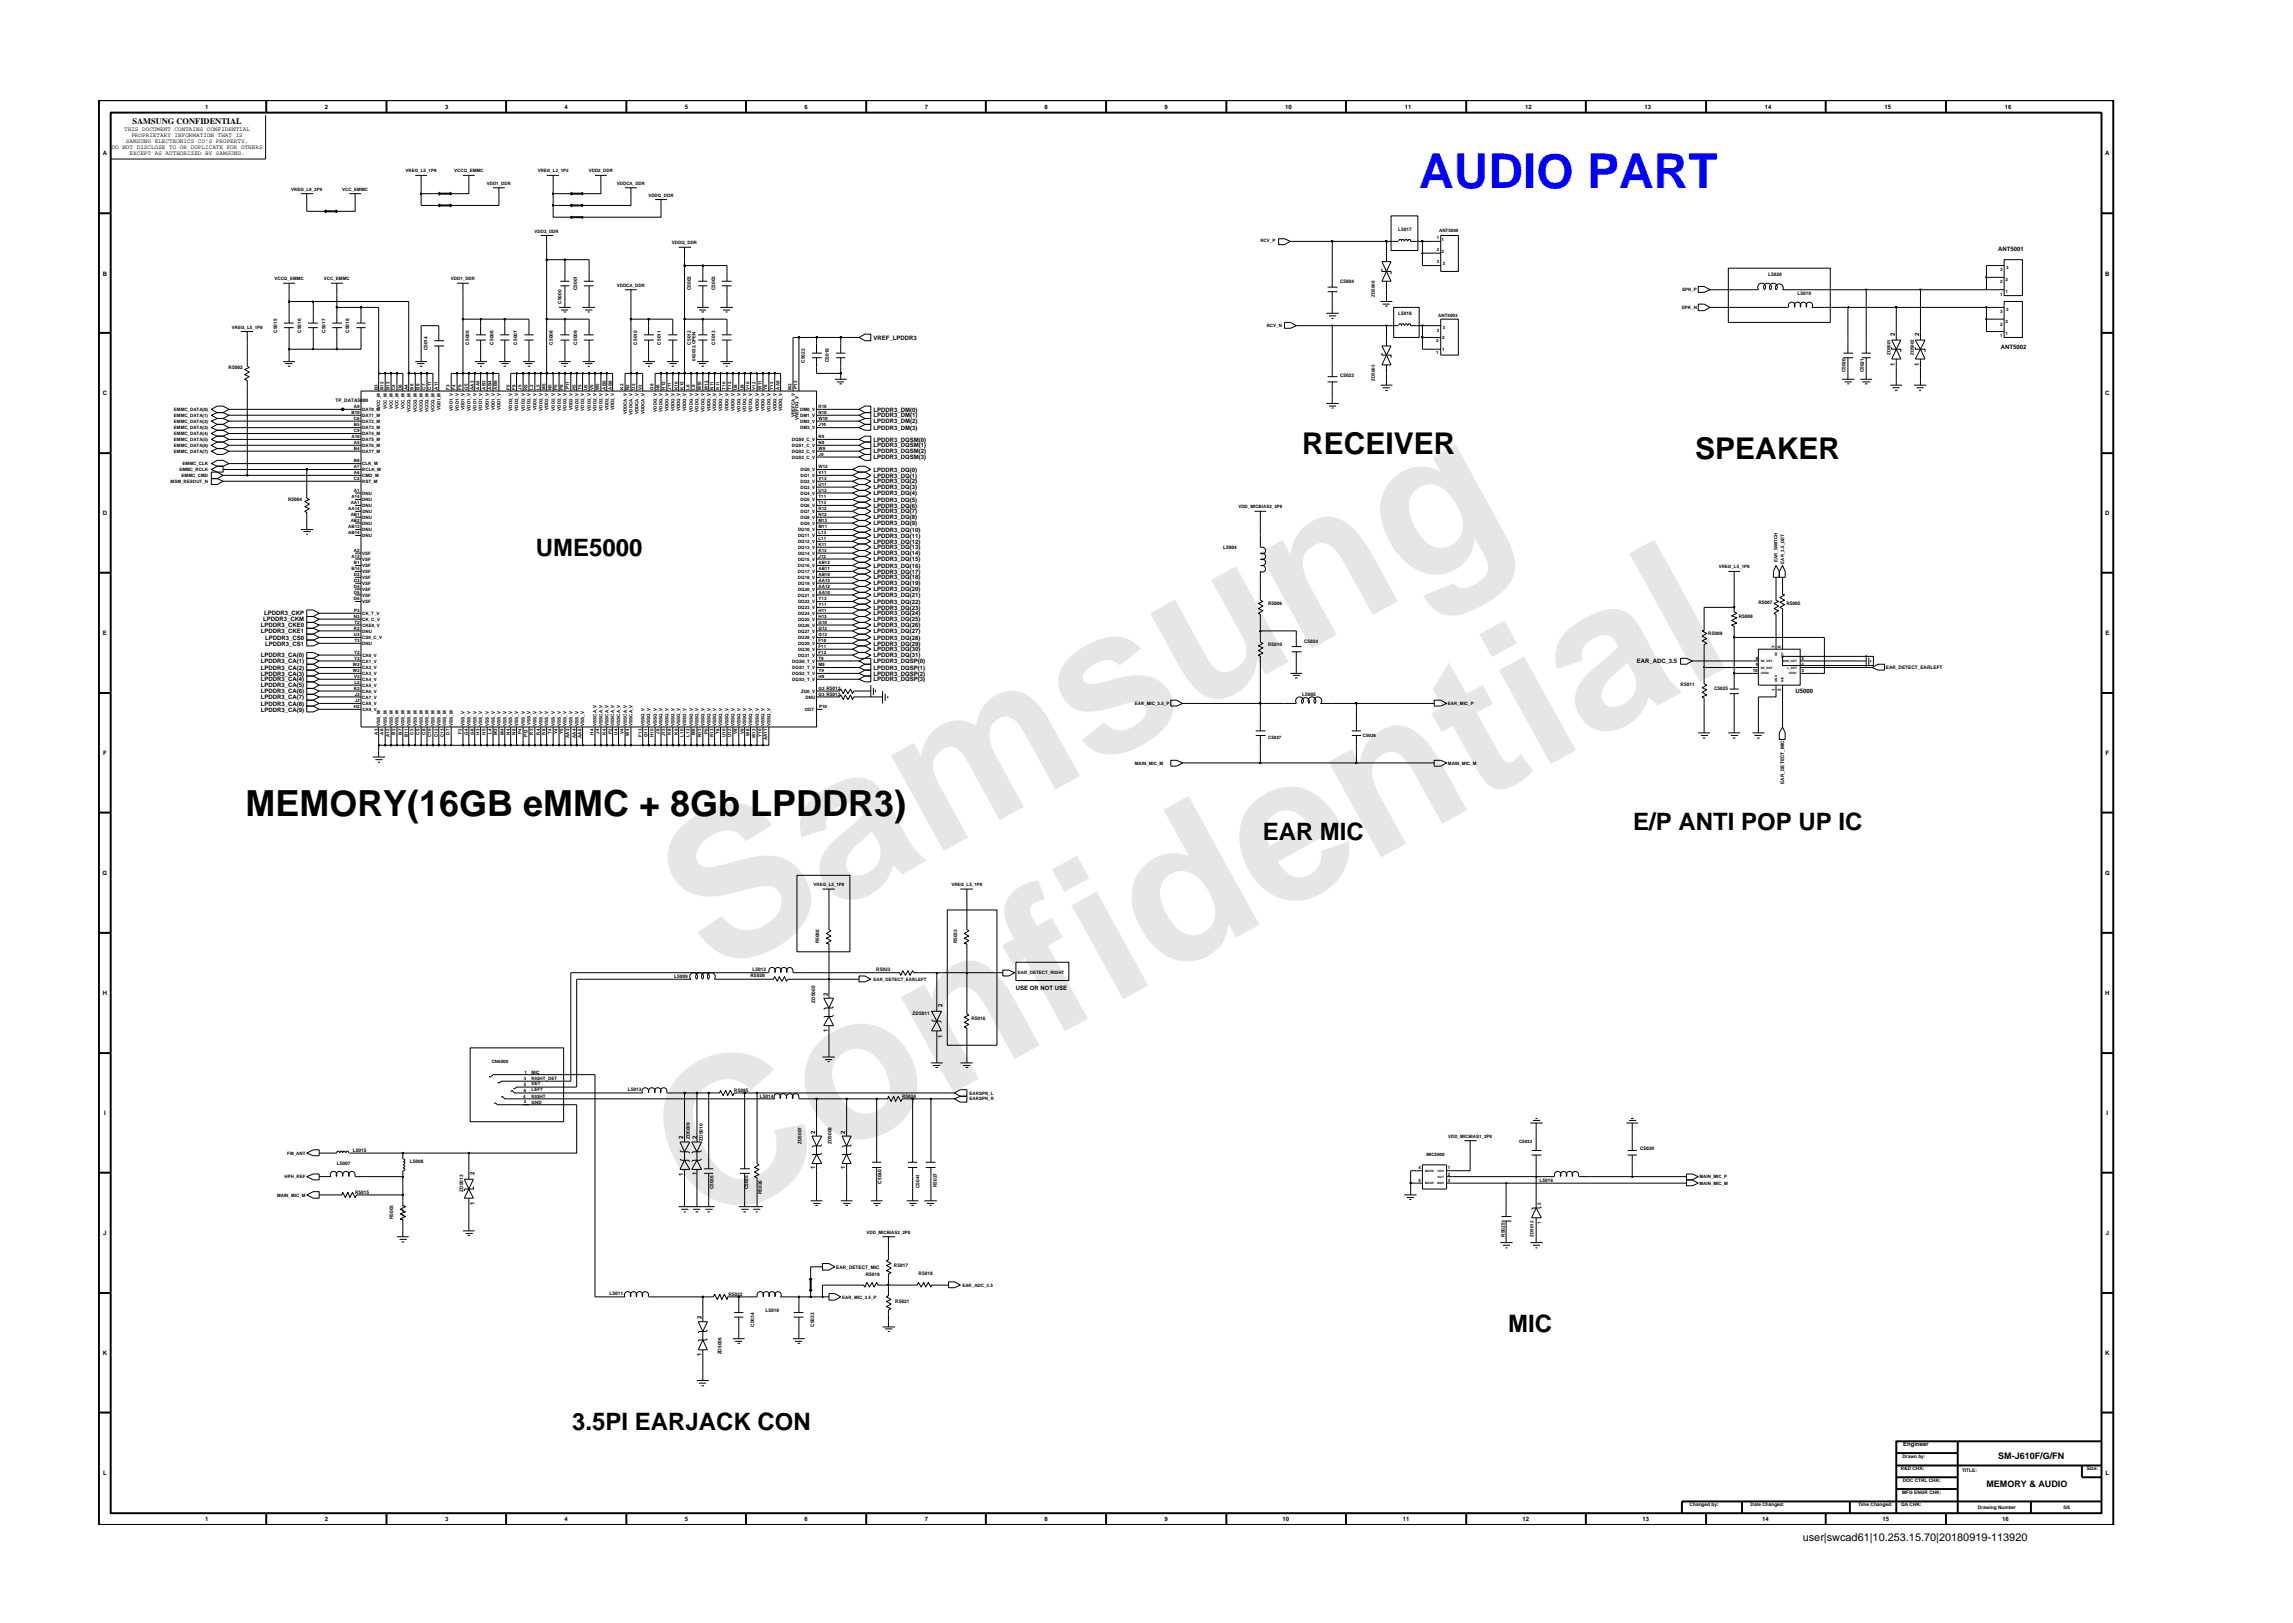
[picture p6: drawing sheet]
<svg xmlns="http://www.w3.org/2000/svg" width="297mm" height="210mm" viewBox="0 0 297 210" stroke-linecap="round" stroke-linejoin="round" font-family="sans-serif">
<defs><g id="words">
<g font-size="26.5" fill="#e6e6e6">
<text x="92.4" y="126.7" transform="rotate(-29 92.4 126.7)">Samsung</text>
<text x="91.1" y="159.4" transform="rotate(-29 91.1 159.4)">Confidential</text>
</g>
<text font-size="6.2" fill="#00f" x="183.8" y="24.3">AUDIO PART</text>
<text font-size="4.7" x="31.8" y="105.7">MEMORY(16GB eMMC + 8Gb LPDDR3)</text>
<g font-size="3.9">
<text x="168.7" y="58.9">RECEIVER</text>
<text x="219.6" y="59.5">SPEAKER</text>
</g>
<g font-size="3.1">
<text x="69.4" y="72">UME5000</text>
<text x="211.6" y="107.6">E/P ANTI POP UP IC</text>
<text x="163.6" y="108.8">EAR MIC</text>
<text x="195.4" y="172.5">MIC</text>
<text x="74.1" y="185.3">3.5PI EARJACK CON</text>
</g>
<text font-size="1.4" x="233.5" y="199.7">user|swcad61|10.253.15.70|20180919-113920</text>
<g font-size="1.2">
<text x="258.9" y="189">SM-J610F/G/FN</text>
<text x="257.3" y="192.6">MEMORY &amp; AUDIO</text>
</g>
<text font-size="1.1" x="17.2" y="16.1">SAMSUNG CONFIDENTIAL</text>
<g font-size=".8">
<text x="16.1" y="17">THIS DOCUMENT CONTAINS CONFIDENTIAL</text>
<text x="17" y="17.8">PROPRIETARY INFORMATION THAT IS</text>
<text x="26.6" y="14.1">1</text>
<text x="42.1" y="14.1">2</text>
<text x="57.7" y="14.1">3</text>
<text x="73.1" y="14.1">4</text>
<text x="88.7" y="14.1">5</text>
<text x="104.2" y="14.1">6</text>
<text x="119.8" y="14.1">7</text>
<text x="135.3" y="14.1">8</text>
<text x="150.9" y="14.1">9</text>
<text x="166.5" y="14.1">10</text>
<text x="182" y="14.1">11</text>
<text x="197.6" y="14.1">12</text>
<text x="213" y="14.1">13</text>
<text x="228.6" y="14.1">14</text>
<text x="244.1" y="14.1">15</text>
<text x="259.7" y="14.1">16</text>
<text x="13.3" y="20.1">A</text>
<text x="14.5" y="19.3">DO NOT DISCLOSE TO OR DUPLICATE FOR OTHERS</text>
<text x="16.3" y="18.5">SAMSUNG ELECTRONICS CO’S PROPERTY.</text>
<text x="16.8" y="20.1">EXCEPT AS AUTHORIZED BY SAMSUNG.</text>
<text x="272.7" y="20.1">A</text>
<text x="13.3" y="35.7">B</text>
<text x="258.9" y="32.6">ANT5001</text>
<text x="272.7" y="35.7">B</text>
<text x="113.1" y="44">VREF_LPDDR3</text>
<text x="245.5" y="47.4" transform="rotate(-90 245.5 47.4)">1</text>
<text x="245.5" y="43.6" transform="rotate(-90 245.5 43.6)">2</text>
<text x="248.6" y="47.4" transform="rotate(-90 248.6 47.4)">1</text>
<text x="248.6" y="43.6" transform="rotate(-90 248.6 43.6)">2</text>
<text x="259.2" y="45.2">ANT5002</text>
<text x="13.3" y="51.2">C</text>
<text x="113.1" y="53.3">LPDDR3_DM(0)</text>
<text x="272.7" y="51.2">C</text>
<text x="113.1" y="54.1">LPDDR3_DM(1)</text>
<text x="113.1" y="58">LPDDR3_DQSM(1)</text>
<text x="113.1" y="57.2">LPDDR3_DQSM(0)</text>
<text x="113.1" y="54.8">LPDDR3_DM(2)</text>
<text x="113.1" y="58.7">LPDDR3_DQSM(2)</text>
<text x="113.1" y="55.7">LPDDR3_DM(3)</text>
<text x="113.1" y="59.5">LPDDR3_DQSM(3)</text>
<text x="113.1" y="65">LPDDR3_DQ(5)</text>
<text x="113.1" y="65.8">LPDDR3_DQ(6)</text>
<text x="113.1" y="63.4">LPDDR3_DQ(3)</text>
<text x="113.1" y="64.2">LPDDR3_DQ(4)</text>
<text x="113.1" y="61.9">LPDDR3_DQ(1)</text>
<text x="113.1" y="62.6">LPDDR3_DQ(2)</text>
<text x="113.1" y="61.1">LPDDR3_DQ(0)</text>
<text x="13.3" y="66.8">D</text>
<text x="113.1" y="70.4">LPDDR3_DQ(12)</text>
<text x="113.1" y="69.7">LPDDR3_DQ(11)</text>
<text x="113.1" y="68.9">LPDDR3_DQ(10)</text>
<text x="113.1" y="68">LPDDR3_DQ(9)</text>
<text x="113.1" y="67.3">LPDDR3_DQ(8)</text>
<text x="113.1" y="66.5">LPDDR3_DQ(7)</text>
<text x="113.1" y="71.2">LPDDR3_DQ(13)</text>
<text x="113.1" y="71.9">LPDDR3_DQ(14)</text>
<text x="272.7" y="66.8">D</text>
<text x="113.1" y="77.4">LPDDR3_DQ(21)</text>
<text x="113.1" y="76.6">LPDDR3_DQ(20)</text>
<text x="113.1" y="75.8">LPDDR3_DQ(19)</text>
<text x="113.1" y="75.1">LPDDR3_DQ(18)</text>
<text x="113.1" y="74.3">LPDDR3_DQ(17)</text>
<text x="113.1" y="73.5">LPDDR3_DQ(16)</text>
<text x="113.1" y="72.7">LPDDR3_DQ(15)</text>
<text x="13.3" y="82.3">E</text>
<text x="33.8" y="82">LPDDR3_CKE1</text>
<text x="33.8" y="81.3">LPDDR3_CKE0</text>
<text x="34.1" y="80.5">LPDDR3_CKM</text>
<text x="34.2" y="79.7">LPDDR3_CKP</text>
<text x="34.4" y="83.6">LPDDR3_CS1</text>
<text x="34.4" y="82.9">LPDDR3_CS0</text>
<text x="113.1" y="79">LPDDR3_DQ(23)</text>
<text x="113.1" y="78.2">LPDDR3_DQ(22)</text>
<text x="113.1" y="83.6">LPDDR3_DQ(29)</text>
<text x="113.1" y="81.3">LPDDR3_DQ(26)</text>
<text x="113.1" y="82">LPDDR3_DQ(27)</text>
<text x="113.1" y="82.9">LPDDR3_DQ(28)</text>
<text x="113.1" y="79.7">LPDDR3_DQ(24)</text>
<text x="113.1" y="80.5">LPDDR3_DQ(25)</text>
<text x="272.7" y="82.3">E</text>
<text x="33.8" y="89.8">LPDDR3_CA(6)</text>
<text x="33.8" y="89">LPDDR3_CA(5)</text>
<text x="33.8" y="88.3">LPDDR3_CA(4)</text>
<text x="33.8" y="86.8">LPDDR3_CA(2)</text>
<text x="33.8" y="87.5">LPDDR3_CA(3)</text>
<text x="33.8" y="85.1">LPDDR3_CA(0)</text>
<text x="33.8" y="85.9">LPDDR3_CA(1)</text>
<text x="113.1" y="86.8">LPDDR3_DQSP(1)</text>
<text x="113.1" y="85.9">LPDDR3_DQSP(0)</text>
<text x="113.1" y="87.5">LPDDR3_DQSP(2)</text>
<text x="113.1" y="84.4">LPDDR3_DQ(30)</text>
<text x="113.1" y="85.1">LPDDR3_DQ(31)</text>
<text x="113.1" y="88.3">LPDDR3_DQSP(3)</text>
<text x="212" y="85.9">EAR_ADC_3.5</text>
<text x="232.6" y="89.8">U5000</text>
<text x="33.8" y="92.2">LPDDR3_CA(9)</text>
<text x="33.8" y="91.4">LPDDR3_CA(8)</text>
<text x="33.8" y="90.6">LPDDR3_CA(7)</text>
<text x="13.4" y="97.8">F</text>
<text x="272.8" y="97.8">F</text>
<text x="13.3" y="113.3">G</text>
<text x="272.7" y="113.3">G</text>
<text x="13.3" y="128.9">H</text>
<text x="107.2" y="129" transform="rotate(-90 107.2 129)">2</text>
<text x="122.1" y="130.5" transform="rotate(-90 122.1 130.5)">2</text>
<text x="131.6" y="128.2">USE OR NOT USE</text>
<text x="272.7" y="128.9">H</text>
<text x="107.2" y="133.6" transform="rotate(-90 107.2 133.6)">1</text>
<text x="122.1" y="134.5" transform="rotate(-90 122.1 134.5)">1</text>
<text x="13.5" y="144.4">I</text>
<text x="88.5" y="147.6" transform="rotate(-90 88.5 147.6)">2</text>
<text x="90.3" y="147.6" transform="rotate(-90 90.3 147.6)">2</text>
<text x="105.6" y="146.8" transform="rotate(-90 105.6 146.8)">2</text>
<text x="109.5" y="146.8" transform="rotate(-90 109.5 146.8)">2</text>
<text x="272.9" y="144.4">I</text>
<text x="61.5" y="152.3" transform="rotate(-90 61.5 152.3)">2</text>
<text x="88.5" y="152.3" transform="rotate(-90 88.5 152.3)">1</text>
<text x="90.3" y="152.3" transform="rotate(-90 90.3 152.3)">1</text>
<text x="105.6" y="151.5" transform="rotate(-90 105.6 151.5)">1</text>
<text x="109.5" y="151.5" transform="rotate(-90 109.5 151.5)">1</text>
<text x="13.4" y="160">J</text>
<text x="61.5" y="156.2" transform="rotate(-90 61.5 156.2)">1</text>
<text x="272.8" y="160">J</text>
<text x="90.9" y="170.9" transform="rotate(-90 90.9 170.9)">2</text>
<text x="13.3" y="175.5">K</text>
<text x="90.9" y="175.6" transform="rotate(-90 90.9 175.6)">1</text>
<text x="272.7" y="175.5">K</text>
<text x="13.4" y="191.1">L</text>
<text x="246.5" y="187.3">Engineer</text>
<text x="272.8" y="191.1">L</text>
<text x="26.6" y="197.1">1</text>
<text x="42.1" y="197.1">2</text>
<text x="57.7" y="197.1">3</text>
<text x="73.1" y="197.1">4</text>
<text x="88.7" y="197.1">5</text>
<text x="104.2" y="197.1">6</text>
<text x="119.8" y="197.1">7</text>
<text x="135.3" y="197.1">8</text>
<text x="150.9" y="197.1">9</text>
<text x="166.1" y="197.1">10</text>
<text x="181.7" y="197.1">11</text>
<text x="197.2" y="197.1">12</text>
<text x="212.8" y="197.1">13</text>
<text x="228.3" y="197.1">14</text>
<text x="243.9" y="197.1">15</text>
<text x="259.4" y="197.1">16</text>
</g>
<g font-size=".6">
<text x="52.5" y="22.3">VREG_L5_1P8</text>
<text x="58.8" y="22.3">VCCQ_EMMC</text>
<text x="63.1" y="23.9">VDD1_DDR</text>
<text x="69.7" y="22.3">VREG_L2_1P2</text>
<text x="76.3" y="22.3">VDD2_DDR</text>
<text x="79.9" y="23.9">VDDCA_DDR</text>
<text x="37.7" y="24.7">VREG_L8_2P9</text>
<text x="44.3" y="24.7">VCC_EMMC</text>
<text x="84" y="25.5">VDDQ_DDR</text>
<text x="181.1" y="29.9">L5017</text>
<text x="69.2" y="30.1">VDD2_DDR</text>
<text x="87" y="31.7">VDDQ_DDR</text>
<text x="163.3" y="31.3">RCV_P</text>
<text x="186.1" y="30.9">1</text>
<text x="186.1" y="32.5">2</text>
<text x="186.1" y="34.1">3</text>
<text x="186.4" y="30.1">ANT5000</text>
<text x="186.7" y="31.3">1</text>
<text x="186.7" y="32.8">2</text>
<text x="186.9" y="34.3">3</text>
<text x="229" y="35.8">L5020</text>
<text x="259.1" y="35.2">3</text>
<text x="259.9" y="34.8">3</text>
<text x="35.6" y="36.3">VCCQ_EMMC</text>
<text x="42" y="36.3">VCC_EMMC</text>
<text x="58.4" y="36.3">VDD1_DDR</text>
<text x="72.8" y="39.4" transform="rotate(-90 72.8 39.4)">C5000</text>
<text x="74.8" y="37.6" transform="rotate(-90 74.8 37.6)">C5001</text>
<text x="79.9" y="37.2">VDDCA_DDR</text>
<text x="89.5" y="37.6" transform="rotate(-90 89.5 37.6)">C5002</text>
<text x="92.6" y="37.6" transform="rotate(-90 92.6 37.6)">C5003</text>
<text x="173.6" y="36.7">C5004</text>
<text x="178.1" y="38.5" transform="rotate(-90 178.1 38.5)">ZD5000</text>
<text x="181.1" y="40.8">L5018</text>
<text x="186.3" y="41.1">ANT5003</text>
<text x="217.9" y="40">SPK_N</text>
<text x="217.9" y="37.7">SPK_P</text>
<text x="232.9" y="38.2">L5019</text>
<text x="259.1" y="40.6">3</text>
<text x="259.1" y="38.3">1</text>
<text x="259.1" y="36.7">2</text>
<text x="259.8" y="41.9">2</text>
<text x="259.8" y="38">1</text>
<text x="259.8" y="36.4">2</text>
<text x="259.9" y="40.3">3</text>
<text x="29.6" y="47.8">R5002</text>
<text x="30" y="42.6">VREG_L5_1P8</text>
<text x="35.9" y="43.1" transform="rotate(-90 35.9 43.1)">C5015</text>
<text x="39" y="43.1" transform="rotate(-90 39 43.1)">C5016</text>
<text x="42.2" y="43.1" transform="rotate(-90 42.2 43.1)">C5017</text>
<text x="45.2" y="43.1" transform="rotate(-90 45.2 43.1)">C5018</text>
<text x="55.4" y="45.4" transform="rotate(-90 55.4 45.4)">C5014</text>
<text x="60.8" y="44.6" transform="rotate(-90 60.8 44.6)">C5005</text>
<text x="63.9" y="44.6" transform="rotate(-90 63.9 44.6)">C5006</text>
<text x="67" y="44.6" transform="rotate(-90 67 44.6)">C5007</text>
<text x="71.6" y="44.6" transform="rotate(-90 71.6 44.6)">C5008</text>
<text x="74.8" y="44.6" transform="rotate(-90 74.8 44.6)">C5009</text>
<text x="82.6" y="44.6" transform="rotate(-90 82.6 44.6)">C5010</text>
<text x="85.6" y="44.6" transform="rotate(-90 85.6 44.6)">C5011</text>
<text x="89.5" y="44.6" transform="rotate(-90 89.5 44.6)">C5012</text>
<text x="90.1" y="46.7" transform="rotate(-90 90.1 46.7)">062032,OPEN</text>
<text x="92.6" y="44.6" transform="rotate(-90 92.6 44.6)">C5013</text>
<text x="104.3" y="47" transform="rotate(-90 104.3 47)">C5022</text>
<text x="107.4" y="46.9" transform="rotate(-90 107.4 46.9)">C5019</text>
<text x="164.1" y="42.4">RCV_N</text>
<text x="186.1" y="45.9">1</text>
<text x="186.1" y="44.4">2</text>
<text x="186.1" y="43">3</text>
<text x="186.8" y="45.5">1</text>
<text x="186.8" y="43.9">2</text>
<text x="186.9" y="42.6">3</text>
<text x="244.9" y="46" transform="rotate(-90 244.9 46)">ZD5001</text>
<text x="247.9" y="46" transform="rotate(-90 247.9 46)">ZD5002</text>
<text x="259.1" y="43.7">1</text>
<text x="259.1" y="42.2">2</text>
<text x="259.8" y="43.4">1</text>
<text x="22.5" y="53.2">EMMC_DATA(0)</text>
<text x="43.5" y="52.1">TP_DATA5000</text>
<text x="45.5" y="53.7">B10</text>
<text x="45.9" y="52.8">A9</text>
<text x="46.9" y="53.2">DAT0_M</text>
<text x="48.9" y="50.5" transform="rotate(-90 48.9 50.5)">B3</text>
<text x="49.3" y="53" transform="rotate(-90 49.3 53)">VCC_M</text>
<text x="49.7" y="50.5" transform="rotate(-90 49.7 50.5)">B12</text>
<text x="50.1" y="53" transform="rotate(-90 50.1 53)">VCC_M</text>
<text x="50.4" y="50.5" transform="rotate(-90 50.4 50.5)">B13</text>
<text x="50.9" y="53" transform="rotate(-90 50.9 53)">VCC_M</text>
<text x="51.2" y="50.5" transform="rotate(-90 51.2 50.5)">C4</text>
<text x="51.6" y="53" transform="rotate(-90 51.6 53)">VCC_M</text>
<text x="52.1" y="50.5" transform="rotate(-90 52.1 50.5)">D8</text>
<text x="52.4" y="53" transform="rotate(-90 52.4 53)">VCC_M</text>
<text x="52.8" y="50.5" transform="rotate(-90 52.8 50.5)">A4</text>
<text x="53.2" y="53.4" transform="rotate(-90 53.2 53.4)">VCCQ_M</text>
<text x="53.6" y="50.5" transform="rotate(-90 53.6 50.5)">B6</text>
<text x="54" y="53.4" transform="rotate(-90 54 53.4)">VCCQ_M</text>
<text x="54.3" y="50.5" transform="rotate(-90 54.3 50.5)">B9</text>
<text x="54.8" y="53.4" transform="rotate(-90 54.8 53.4)">VCCQ_M</text>
<text x="55.1" y="50.5" transform="rotate(-90 55.1 50.5)">C7</text>
<text x="55.5" y="53.4" transform="rotate(-90 55.5 53.4)">VCCQ_M</text>
<text x="55.9" y="50.5" transform="rotate(-90 55.9 50.5)">C11</text>
<text x="56.3" y="53.4" transform="rotate(-90 56.3 53.4)">VCCQ_M</text>
<text x="56.7" y="50.5" transform="rotate(-90 56.7 50.5)">A11</text>
<text x="57.1" y="53.1" transform="rotate(-90 57.1 53.1)">VDDI_M</text>
<text x="58.2" y="50.5" transform="rotate(-90 58.2 50.5)">F3</text>
<text x="58.7" y="53.2" transform="rotate(-90 58.7 53.2)">VDD1_V</text>
<text x="59" y="50.5" transform="rotate(-90 59 50.5)">F4</text>
<text x="59.4" y="53.2" transform="rotate(-90 59.4 53.2)">VDD1_V</text>
<text x="59.8" y="50.5" transform="rotate(-90 59.8 50.5)">F9</text>
<text x="60.2" y="53.2" transform="rotate(-90 60.2 53.2)">VDD1_V</text>
<text x="60.6" y="50.5" transform="rotate(-90 60.6 50.5)">G5</text>
<text x="60.9" y="53.2" transform="rotate(-90 60.9 53.2)">VDD1_V</text>
<text x="61.4" y="50.5" transform="rotate(-90 61.4 50.5)">AA3</text>
<text x="61.7" y="53.2" transform="rotate(-90 61.7 53.2)">VDD1_V</text>
<text x="62.1" y="50.5" transform="rotate(-90 62.1 50.5)">AA5</text>
<text x="62.5" y="53.2" transform="rotate(-90 62.5 53.2)">VDD1_V</text>
<text x="62.9" y="50.5" transform="rotate(-90 62.9 50.5)">AB3</text>
<text x="63.3" y="53.2" transform="rotate(-90 63.3 53.2)">VDD1_V</text>
<text x="63.7" y="50.5" transform="rotate(-90 63.7 50.5)">AB4</text>
<text x="64.1" y="53.2" transform="rotate(-90 64.1 53.2)">VDD1_V</text>
<text x="64.4" y="50.5" transform="rotate(-90 64.4 50.5)">AB9</text>
<text x="64.8" y="53.2" transform="rotate(-90 64.8 53.2)">VDD1_V</text>
<text x="66" y="50.5" transform="rotate(-90 66 50.5)">F5</text>
<text x="66.4" y="53.2" transform="rotate(-90 66.4 53.2)">VDD2_V</text>
<text x="66.8" y="50.5" transform="rotate(-90 66.8 50.5)">F8</text>
<text x="67.1" y="53.2" transform="rotate(-90 67.1 53.2)">VDD2_V</text>
<text x="67.6" y="50.5" transform="rotate(-90 67.6 50.5)">J5</text>
<text x="68" y="53.2" transform="rotate(-90 68 53.2)">VDD2_V</text>
<text x="68.3" y="50.5" transform="rotate(-90 68.3 50.5)">K5</text>
<text x="68.7" y="53.2" transform="rotate(-90 68.7 53.2)">VDD2_V</text>
<text x="69.1" y="50.5" transform="rotate(-90 69.1 50.5)">L2</text>
<text x="69.5" y="53.2" transform="rotate(-90 69.5 53.2)">VDD2_V</text>
<text x="69.9" y="50.5" transform="rotate(-90 69.9 50.5)">L5</text>
<text x="70.3" y="53.2" transform="rotate(-90 70.3 53.2)">VDD2_V</text>
<text x="70.7" y="50.5" transform="rotate(-90 70.7 50.5)">M5</text>
<text x="71" y="53.2" transform="rotate(-90 71 53.2)">VDD2_V</text>
<text x="71.4" y="50.5" transform="rotate(-90 71.4 50.5)">N5</text>
<text x="71.9" y="53.2" transform="rotate(-90 71.9 53.2)">VDD2_V</text>
<text x="72.2" y="50.5" transform="rotate(-90 72.2 50.5)">P5</text>
<text x="72.6" y="53.2" transform="rotate(-90 72.6 53.2)">VDD2_V</text>
<text x="73" y="50.5" transform="rotate(-90 73 50.5)">P8</text>
<text x="73.4" y="53.2" transform="rotate(-90 73.4 53.2)">VDD2_V</text>
<text x="73.7" y="50.4" transform="rotate(-90 73.7 50.4)">P11</text>
<text x="74.2" y="53.2" transform="rotate(-90 74.2 53.2)">VDD2_V</text>
<text x="74.6" y="50.5" transform="rotate(-90 74.6 50.5)">R5</text>
<text x="74.9" y="53.2" transform="rotate(-90 74.9 53.2)">VDD2_V</text>
<text x="75.3" y="50.5" transform="rotate(-90 75.3 50.5)">T5</text>
<text x="75.7" y="53.2" transform="rotate(-90 75.7 53.2)">VDD2_V</text>
<text x="76.1" y="50.5" transform="rotate(-90 76.1 50.5)">U5</text>
<text x="76.5" y="53.2" transform="rotate(-90 76.5 53.2)">VDD2_V</text>
<text x="76.9" y="50.5" transform="rotate(-90 76.9 50.5)">V5</text>
<text x="77.3" y="53.2" transform="rotate(-90 77.3 53.2)">VDD2_V</text>
<text x="77.6" y="50.5" transform="rotate(-90 77.6 50.5)">W5</text>
<text x="78.1" y="53.2" transform="rotate(-90 78.1 53.2)">VDD2_V</text>
<text x="78.5" y="50.5" transform="rotate(-90 78.5 50.5)">AB5</text>
<text x="78.8" y="53.2" transform="rotate(-90 78.8 53.2)">VDD2_V</text>
<text x="79.2" y="50.5" transform="rotate(-90 79.2 50.5)">AB8</text>
<text x="79.6" y="53.2" transform="rotate(-90 79.6 53.2)">VDD2_V</text>
<text x="80.8" y="50.5" transform="rotate(-90 80.8 50.5)">K2</text>
<text x="81.2" y="53.7" transform="rotate(-90 81.2 53.7)">VDDCA_V</text>
<text x="81.5" y="50.5" transform="rotate(-90 81.5 50.5)">N2</text>
<text x="81.9" y="53.7" transform="rotate(-90 81.9 53.7)">VDDCA_V</text>
<text x="82.3" y="50.5" transform="rotate(-90 82.3 50.5)">U2</text>
<text x="82.7" y="53.7" transform="rotate(-90 82.7 53.7)">VDDCA_V</text>
<text x="83.1" y="50.5" transform="rotate(-90 83.1 50.5)">V2</text>
<text x="83.5" y="53.7" transform="rotate(-90 83.5 53.7)">VDDCA_V</text>
<text x="84.7" y="50.5" transform="rotate(-90 84.7 50.5)">G9</text>
<text x="85.1" y="53.3" transform="rotate(-90 85.1 53.3)">VDDQ_V</text>
<text x="85.4" y="50.5" transform="rotate(-90 85.4 50.5)">H8</text>
<text x="85.8" y="53.3" transform="rotate(-90 85.8 53.3)">VDDQ_V</text>
<text x="86.2" y="50.5" transform="rotate(-90 86.2 50.5)">H12</text>
<text x="86.6" y="53.3" transform="rotate(-90 86.6 53.3)">VDDQ_V</text>
<text x="86.9" y="50.5" transform="rotate(-90 86.9 50.5)">J11</text>
<text x="87.4" y="53.3" transform="rotate(-90 87.4 53.3)">VDDQ_V</text>
<text x="87.8" y="50.5" transform="rotate(-90 87.8 50.5)">K10</text>
<text x="88.1" y="53.3" transform="rotate(-90 88.1 53.3)">VDDQ_V</text>
<text x="88.5" y="50.5" transform="rotate(-90 88.5 50.5)">K12</text>
<text x="88.9" y="53.3" transform="rotate(-90 88.9 53.3)">VDDQ_V</text>
<text x="89.3" y="50.5" transform="rotate(-90 89.3 50.5)">L8</text>
<text x="89.7" y="53.3" transform="rotate(-90 89.7 53.3)">VDDQ_V</text>
<text x="90.1" y="50.5" transform="rotate(-90 90.1 50.5)">L9</text>
<text x="90.5" y="53.3" transform="rotate(-90 90.5 53.3)">VDDQ_V</text>
<text x="90.8" y="50.5" transform="rotate(-90 90.8 50.5)">M10</text>
<text x="91.3" y="53.3" transform="rotate(-90 91.3 53.3)">VDDQ_V</text>
<text x="91.7" y="50.5" transform="rotate(-90 91.7 50.5)">M12</text>
<text x="92" y="53.3" transform="rotate(-90 92 53.3)">VDDQ_V</text>
<text x="92.4" y="50.5" transform="rotate(-90 92.4 50.5)">N11</text>
<text x="92.8" y="53.3" transform="rotate(-90 92.8 53.3)">VDDQ_V</text>
<text x="93.2" y="50.5" transform="rotate(-90 93.2 50.5)">R11</text>
<text x="93.5" y="53.3" transform="rotate(-90 93.5 53.3)">VDDQ_V</text>
<text x="94" y="50.5" transform="rotate(-90 94 50.5)">T10</text>
<text x="94.4" y="53.3" transform="rotate(-90 94.4 53.3)">VDDQ_V</text>
<text x="94.7" y="50.5" transform="rotate(-90 94.7 50.5)">T12</text>
<text x="95.2" y="53.3" transform="rotate(-90 95.2 53.3)">VDDQ_V</text>
<text x="95.5" y="50.5" transform="rotate(-90 95.5 50.5)">U8</text>
<text x="95.9" y="53.3" transform="rotate(-90 95.9 53.3)">VDDQ_V</text>
<text x="96.3" y="50.5" transform="rotate(-90 96.3 50.5)">U9</text>
<text x="96.7" y="53.3" transform="rotate(-90 96.7 53.3)">VDDQ_V</text>
<text x="97.1" y="50.5" transform="rotate(-90 97.1 50.5)">V10</text>
<text x="97.4" y="53.3" transform="rotate(-90 97.4 53.3)">VDDQ_V</text>
<text x="97.9" y="50.5" transform="rotate(-90 97.9 50.5)">V12</text>
<text x="98.3" y="53.3" transform="rotate(-90 98.3 53.3)">VDDQ_V</text>
<text x="98.6" y="50.5" transform="rotate(-90 98.6 50.5)">W11</text>
<text x="99" y="53.3" transform="rotate(-90 99 53.3)">VDDQ_V</text>
<text x="99.4" y="50.5" transform="rotate(-90 99.4 50.5)">Y8</text>
<text x="99.8" y="53.3" transform="rotate(-90 99.8 53.3)">VDDQ_V</text>
<text x="100.1" y="50.5" transform="rotate(-90 100.1 50.5)">Y12</text>
<text x="100.6" y="53.3" transform="rotate(-90 100.6 53.3)">VDDQ_V</text>
<text x="101" y="50.5" transform="rotate(-90 101 50.5)">AA9</text>
<text x="101.3" y="53.3" transform="rotate(-90 101.3 53.3)">VDDQ_V</text>
<text x="102.5" y="50.5" transform="rotate(-90 102.5 50.5)">M2</text>
<text x="103.3" y="50.3" transform="rotate(-90 103.3 50.3)">P13</text>
<text x="103.7" y="53.2">DM0_V</text>
<text x="106" y="52.8">R10</text>
<text x="106" y="53.7">N10</text>
<text x="173.6" y="48.8">C5023</text>
<text x="178.1" y="49.3" transform="rotate(-90 178.1 49.3)">ZD5003</text>
<text x="239.1" y="48.3" transform="rotate(-90 239.1 48.3)">C5020</text>
<text x="241.4" y="48.3" transform="rotate(-90 241.4 48.3)">C5021</text>
<text x="22.5" y="54">EMMC_DATA(1)</text>
<text x="22.5" y="54.8">EMMC_DATA(2)</text>
<text x="22.5" y="55.6">EMMC_DATA(3)</text>
<text x="22.5" y="56.4">EMMC_DATA(4)</text>
<text x="22.5" y="57.1">EMMC_DATA(5)</text>
<text x="22.5" y="57.9">EMMC_DATA(6)</text>
<text x="22.5" y="58.7">EMMC_DATA(7)</text>
<text x="45.5" y="56.7">A10</text>
<text x="45.9" y="56">C9</text>
<text x="45.9" y="54.4">C6</text>
<text x="45.9" y="55.2">B5</text>
<text x="45.9" y="59.8">B8</text>
<text x="45.9" y="58.3">B4</text>
<text x="45.9" y="57.5">A5</text>
<text x="46.9" y="54.8">DAT2_M</text>
<text x="46.9" y="56.4">DAT4_M</text>
<text x="46.9" y="58.7">DAT7_M</text>
<text x="46.9" y="55.6">DAT3_M</text>
<text x="46.9" y="54">DAT1_M</text>
<text x="46.9" y="57.9">DAT6_M</text>
<text x="46.9" y="57.1">DAT5_M</text>
<text x="102.6" y="58.7">DQS2_C_V</text>
<text x="102.6" y="57.1">DQS0_C_V</text>
<text x="102.6" y="57.9">DQS1_C_V</text>
<text x="102.6" y="59.4">DQS3_C_V</text>
<text x="102.9" y="54" transform="rotate(-90 102.9 54)">VREFCA_V</text>
<text x="103.5" y="54.4" transform="rotate(-90 103.5 54.4)">VREFDQ_V</text>
<text x="103.7" y="54.8">DM2_V</text>
<text x="103.7" y="54">DM1_V</text>
<text x="103.7" y="55.6">DM3_V</text>
<text x="106" y="54.4">W10</text>
<text x="106" y="58.3">W9</text>
<text x="106" y="56.7">R9</text>
<text x="106" y="57.5">N9</text>
<text x="106" y="59.1">J9</text>
<text x="106" y="55.2">J10</text>
<text x="22.1" y="62.6">MSM_RESOUT_N</text>
<text x="23.2" y="61">EMMC_RCLK</text>
<text x="23.5" y="61.8">EMMC_CMD</text>
<text x="23.7" y="60.3">EMMC_CLK</text>
<text x="37.3" y="64.9">R5004</text>
<text x="45.4" y="65.3">AA1</text>
<text x="45.5" y="64.5">A14</text>
<text x="45.9" y="62.2">C2</text>
<text x="45.9" y="61.4">A6</text>
<text x="45.9" y="60.6">A7</text>
<text x="45.9" y="63.7">A1</text>
<text x="46.9" y="62.6">RST_M</text>
<text x="46.9" y="60.3">CLK_M</text>
<text x="46.9" y="61.8">CMD_M</text>
<text x="46.9" y="61">RCLK_M</text>
<text x="46.9" y="65.7">DNU</text>
<text x="46.9" y="64.1">DNU</text>
<text x="46.9" y="64.9">DNU</text>
<text x="103.7" y="61">DQ0_V</text>
<text x="103.7" y="61.8">DQ1_V</text>
<text x="103.7" y="62.6">DQ2_V</text>
<text x="103.7" y="64.1">DQ4_V</text>
<text x="103.7" y="63.3">DQ3_V</text>
<text x="103.7" y="64.9">DQ5_V</text>
<text x="103.7" y="65.7">DQ6_V</text>
<text x="106" y="60.6">W12</text>
<text x="106" y="61.4">V11</text>
<text x="106" y="62.2">V13</text>
<text x="106" y="63.7">U13</text>
<text x="106" y="63">U11</text>
<text x="106" y="64.5">T11</text>
<text x="106" y="65.3">T13</text>
<text x="160.4" y="65.9">VDD_MICBIAS2_2P8</text>
<text x="45.1" y="69.2">AB14</text>
<text x="45.1" y="68.4">AB13</text>
<text x="45.1" y="66">AA14</text>
<text x="45.4" y="67.6">AB2</text>
<text x="45.4" y="66.9">AB1</text>
<text x="45.9" y="71.5">A2</text>
<text x="46.9" y="68">DNU</text>
<text x="46.9" y="67.2">DNU</text>
<text x="46.9" y="68.8">DNU</text>
<text x="46.9" y="69.6">DNU</text>
<text x="46.9" y="71.9">VSF</text>
<text x="46.9" y="66.5">DNU</text>
<text x="103.4" y="68.8">DQ10_V</text>
<text x="103.4" y="70.3">DQ12_V</text>
<text x="103.4" y="69.6">DQ11_V</text>
<text x="103.4" y="71.1">DQ13_V</text>
<text x="103.4" y="71.9">DQ14_V</text>
<text x="103.7" y="66.5">DQ7_V</text>
<text x="103.7" y="67.2">DQ8_V</text>
<text x="103.7" y="68">DQ9_V</text>
<text x="106" y="68.4">M11</text>
<text x="106" y="69.9">L11</text>
<text x="106" y="69.2">L13</text>
<text x="106" y="70.7">K11</text>
<text x="106" y="71.5">K13</text>
<text x="106" y="66">R12</text>
<text x="106" y="67.6">M13</text>
<text x="106" y="66.9">N12</text>
<text x="158.5" y="71.1">L5004</text>
<text x="45.5" y="73.8">B14</text>
<text x="45.5" y="72.3">A13</text>
<text x="45.9" y="74.6">D2</text>
<text x="45.9" y="75.4">D3</text>
<text x="45.9" y="76.2">D4</text>
<text x="45.9" y="76.9">D5</text>
<text x="45.9" y="77.7">D6</text>
<text x="45.9" y="73.1">B1</text>
<text x="46.9" y="75">VSF</text>
<text x="46.9" y="75.8">VSF</text>
<text x="46.9" y="76.5">VSF</text>
<text x="46.9" y="77.3">VSF</text>
<text x="46.9" y="74.2">VSF</text>
<text x="46.9" y="73.5">VSF</text>
<text x="46.9" y="72.6">VSF</text>
<text x="103.4" y="77.3">DQ21_V</text>
<text x="103.4" y="75">DQ18_V</text>
<text x="103.4" y="74.2">DQ17_V</text>
<text x="103.4" y="73.5">DQ16_V</text>
<text x="103.4" y="72.6">DQ15_V</text>
<text x="103.4" y="76.5">DQ20_V</text>
<text x="103.4" y="75.8">DQ19_V</text>
<text x="106" y="76.9">AA10</text>
<text x="106" y="74.6">AB10</text>
<text x="106" y="73.8">AB11</text>
<text x="106" y="73.1">AB12</text>
<text x="106" y="77.7">Y13</text>
<text x="106" y="76.2">AA12</text>
<text x="106" y="75.4">AA13</text>
<text x="106" y="72.3">J12</text>
<text x="222.6" y="73.6">VREG_L5_1P8</text>
<text x="230.3" y="72.8" transform="rotate(-90 230.3 72.8)">EAR_SWITCH</text>
<text x="231.1" y="73" transform="rotate(-90 231.1 73)">EAR_3.5_DET</text>
<text x="45.9" y="82.4">U3</text>
<text x="45.9" y="81.6">R2</text>
<text x="45.9" y="80.1">N3</text>
<text x="45.9" y="79.2">P3</text>
<text x="45.9" y="80.8">T2</text>
<text x="45.9" y="83.1">T3</text>
<text x="46.9" y="78.1">VSF</text>
<text x="46.9" y="83.6">DNU</text>
<text x="46.9" y="82.8">CS0_C_V</text>
<text x="46.9" y="81.9">DNU</text>
<text x="46.9" y="79.7">CK_T_V</text>
<text x="46.9" y="80.4">CK_C_V</text>
<text x="46.9" y="81.2">CKE0_V</text>
<text x="103.4" y="78.9">DQ23_V</text>
<text x="103.4" y="78.1">DQ22_V</text>
<text x="103.4" y="79.7">DQ24_V</text>
<text x="103.4" y="80.4">DQ25_V</text>
<text x="103.4" y="81.2">DQ26_V</text>
<text x="103.4" y="81.9">DQ27_V</text>
<text x="103.4" y="82.8">DQ28_V</text>
<text x="103.4" y="83.6">DQ29_V</text>
<text x="106" y="78.5">Y11</text>
<text x="106" y="79.2">H11</text>
<text x="106" y="80.1">H13</text>
<text x="106" y="80.8">G10</text>
<text x="106" y="81.6">G12</text>
<text x="106" y="82.4">G13</text>
<text x="106" y="83.1">F10</text>
<text x="106" y="83.9">F11</text>
<text x="164.3" y="83.7">R5010</text>
<text x="164.3" y="78.4">R5006</text>
<text x="168.9" y="83.3">C5024</text>
<text x="221.3" y="82.3">R5009</text>
<text x="225.2" y="80">R5008</text>
<text x="227.8" y="78.3">R5007</text>
<text x="229.9" y="83.9" transform="rotate(-90 229.9 83.9)">7</text>
<text x="230.7" y="83.9" transform="rotate(-90 230.7 83.9)">6</text>
<text x="231.4" y="78.4">R5005</text>
<text x="45.7" y="86.3">W2</text>
<text x="45.7" y="87">W3</text>
<text x="45.9" y="89.4">K3</text>
<text x="45.9" y="84.7">Y2</text>
<text x="45.9" y="85.5">Y3</text>
<text x="45.9" y="87.8">V3</text>
<text x="45.9" y="88.5">L3</text>
<text x="46.9" y="85.8">CA1_V</text>
<text x="46.9" y="86.7">CA2_V</text>
<text x="46.9" y="87.4">CA3_V</text>
<text x="46.9" y="88.2">CA4_V</text>
<text x="46.9" y="89">CA5_V</text>
<text x="46.9" y="89.7">CA6_V</text>
<text x="46.9" y="85.1">CA0_V</text>
<text x="102.6" y="87.4">DQS2_T_V</text>
<text x="102.6" y="85.8">DQS0_T_V</text>
<text x="102.6" y="86.7">DQS1_T_V</text>
<text x="102.6" y="88.2">DQS3_T_V</text>
<text x="103.4" y="84.3">DQ30_V</text>
<text x="103.4" y="85.1">DQ31_V</text>
<text x="103.8" y="89.7">ZQ0_V</text>
<text x="106" y="89.4">G2 R5012</text>
<text x="106" y="84.7">F12</text>
<text x="106" y="87">Y9</text>
<text x="106" y="85.5">T9</text>
<text x="106" y="86.3">M9</text>
<text x="106" y="87.8">H9</text>
<text x="217.7" y="88.9">R5011</text>
<text x="222.1" y="89.4">C5025</text>
<text x="227.1" y="87">10</text>
<text x="227.5" y="85.5">8</text>
<text x="227.5" y="86.3">9</text>
<text x="229.9" y="89.5" transform="rotate(-90 229.9 89.5)">1</text>
<text x="230.7" y="89.5" transform="rotate(-90 230.7 89.5)">2</text>
<text x="233.4" y="87">3</text>
<text x="233.4" y="86.3">4</text>
<text x="233.4" y="85.5">5</text>
<text x="244.3" y="86.7">EAR_DETECT_EARLEFT</text>
<text x="45.9" y="91.7">H2</text>
<text x="45.9" y="90.9">J2</text>
<text x="45.9" y="90.2">J3</text>
<text x="46.9" y="91.3">CA8_V</text>
<text x="46.9" y="90.5">CA7_V</text>
<text x="46.9" y="92.1">CA9_V</text>
<text x="48.9" y="95.2" transform="rotate(-90 48.9 95.2)">A3</text>
<text x="49.3" y="94" transform="rotate(-90 49.3 94)">VSS_M</text>
<text x="49.7" y="95.2" transform="rotate(-90 49.7 95.2)">A8</text>
<text x="50.1" y="94" transform="rotate(-90 50.1 94)">VSS_M</text>
<text x="50.4" y="95.5" transform="rotate(-90 50.4 95.5)">A12</text>
<text x="50.9" y="94" transform="rotate(-90 50.9 94)">VSS_M</text>
<text x="51.2" y="95.2" transform="rotate(-90 51.2 95.2)">B2</text>
<text x="51.6" y="94" transform="rotate(-90 51.6 94)">VSS_M</text>
<text x="52.1" y="95.2" transform="rotate(-90 52.1 95.2)">B7</text>
<text x="52.4" y="94" transform="rotate(-90 52.4 94)">VSS_M</text>
<text x="52.8" y="95.5" transform="rotate(-90 52.8 95.5)">B11</text>
<text x="53.2" y="94" transform="rotate(-90 53.2 94)">VSS_M</text>
<text x="53.6" y="95.2" transform="rotate(-90 53.6 95.2)">C3</text>
<text x="54" y="94" transform="rotate(-90 54 94)">VSS_M</text>
<text x="54.3" y="95.2" transform="rotate(-90 54.3 95.2)">C5</text>
<text x="54.8" y="94" transform="rotate(-90 54.8 94)">VSS_M</text>
<text x="55.1" y="95.2" transform="rotate(-90 55.1 95.2)">C8</text>
<text x="55.5" y="94" transform="rotate(-90 55.5 94)">VSS_M</text>
<text x="55.9" y="95.5" transform="rotate(-90 55.9 95.5)">C10</text>
<text x="56.3" y="94" transform="rotate(-90 56.3 94)">VSS_M</text>
<text x="56.7" y="95.5" transform="rotate(-90 56.7 95.5)">C12</text>
<text x="57.1" y="94" transform="rotate(-90 57.1 94)">VSS_M</text>
<text x="57.5" y="95.5" transform="rotate(-90 57.5 95.5)">C13</text>
<text x="57.8" y="94" transform="rotate(-90 57.8 94)">VSS_M</text>
<text x="58.2" y="95.2" transform="rotate(-90 58.2 95.2)">D7</text>
<text x="58.7" y="94" transform="rotate(-90 58.7 94)">VSS_M</text>
<text x="59.8" y="95.1" transform="rotate(-90 59.8 95.1)">F2</text>
<text x="60.2" y="94" transform="rotate(-90 60.2 94)">VSS_V</text>
<text x="60.6" y="95.2" transform="rotate(-90 60.6 95.2)">G4</text>
<text x="60.9" y="94" transform="rotate(-90 60.9 94)">VSS_V</text>
<text x="61.4" y="95.2" transform="rotate(-90 61.4 95.2)">G8</text>
<text x="61.7" y="94" transform="rotate(-90 61.7 94)">VSS_V</text>
<text x="62.1" y="95.2" transform="rotate(-90 62.1 95.2)">H3</text>
<text x="62.5" y="94" transform="rotate(-90 62.5 94)">VSS_V</text>
<text x="62.9" y="95.2" transform="rotate(-90 62.9 95.2)">H5</text>
<text x="63.3" y="94" transform="rotate(-90 63.3 94)">VSS_V</text>
<text x="63.7" y="95.1" transform="rotate(-90 63.7 95.1)">L4</text>
<text x="64.1" y="94" transform="rotate(-90 64.1 94)">VSS_V</text>
<text x="64.4" y="95.2" transform="rotate(-90 64.4 95.2)">M3</text>
<text x="64.8" y="94" transform="rotate(-90 64.8 94)">VSS_V</text>
<text x="65.3" y="95.2" transform="rotate(-90 65.3 95.2)">M4</text>
<text x="65.6" y="94" transform="rotate(-90 65.6 94)">VSS_V</text>
<text x="66" y="95.2" transform="rotate(-90 66 95.2)">N4</text>
<text x="66.4" y="94" transform="rotate(-90 66.4 94)">VSS_V</text>
<text x="66.8" y="95.2" transform="rotate(-90 66.8 95.2)">N8</text>
<text x="67.1" y="94" transform="rotate(-90 67.1 94)">VSS_V</text>
<text x="67.6" y="95.1" transform="rotate(-90 67.6 95.1)">P4</text>
<text x="68" y="94" transform="rotate(-90 68 94)">VSS_V</text>
<text x="68.3" y="95.5" transform="rotate(-90 68.3 95.5)">P12</text>
<text x="68.7" y="93.9" transform="rotate(-90 68.7 93.9)">VSS_V</text>
<text x="69.1" y="95.2" transform="rotate(-90 69.1 95.2)">R3</text>
<text x="69.5" y="94" transform="rotate(-90 69.5 94)">VSS_V</text>
<text x="69.9" y="95.2" transform="rotate(-90 69.9 95.2)">R4</text>
<text x="70.3" y="94" transform="rotate(-90 70.3 94)">VSS_V</text>
<text x="70.7" y="95.2" transform="rotate(-90 70.7 95.2)">R8</text>
<text x="71" y="94" transform="rotate(-90 71 94)">VSS_V</text>
<text x="71.4" y="95.1" transform="rotate(-90 71.4 95.1)">T4</text>
<text x="71.9" y="94" transform="rotate(-90 71.9 94)">VSS_V</text>
<text x="72.2" y="95.1" transform="rotate(-90 72.2 95.1)">Y4</text>
<text x="72.6" y="94" transform="rotate(-90 72.6 94)">VSS_V</text>
<text x="73" y="95.1" transform="rotate(-90 73 95.1)">Y5</text>
<text x="73.4" y="94" transform="rotate(-90 73.4 94)">VSS_V</text>
<text x="73.7" y="95.6" transform="rotate(-90 73.7 95.6)">AA2</text>
<text x="74.2" y="94" transform="rotate(-90 74.2 94)">VSS_V</text>
<text x="74.6" y="95.6" transform="rotate(-90 74.6 95.6)">AA4</text>
<text x="74.9" y="94" transform="rotate(-90 74.9 94)">VSS_V</text>
<text x="75.3" y="95.6" transform="rotate(-90 75.3 95.6)">AA8</text>
<text x="75.7" y="94" transform="rotate(-90 75.7 94)">VSS_V</text>
<text x="76.9" y="95.2" transform="rotate(-90 76.9 95.2)">H4</text>
<text x="77.3" y="94" transform="rotate(-90 77.3 94)">VSSCA_V</text>
<text x="77.6" y="95.1" transform="rotate(-90 77.6 95.1)">J4</text>
<text x="78.1" y="94" transform="rotate(-90 78.1 94)">VSSCA_V</text>
<text x="78.5" y="95.2" transform="rotate(-90 78.5 95.2)">K4</text>
<text x="78.8" y="94" transform="rotate(-90 78.8 94)">VSSCA_V</text>
<text x="79.2" y="95.1" transform="rotate(-90 79.2 95.1)">P2</text>
<text x="79.6" y="94" transform="rotate(-90 79.6 94)">VSSCA_V</text>
<text x="80" y="95.2" transform="rotate(-90 80 95.2)">U4</text>
<text x="80.3" y="94" transform="rotate(-90 80.3 94)">VSSCA_V</text>
<text x="80.8" y="95.1" transform="rotate(-90 80.8 95.1)">V4</text>
<text x="81.2" y="94" transform="rotate(-90 81.2 94)">VSSCA_V</text>
<text x="81.5" y="95.3" transform="rotate(-90 81.5 95.3)">W4</text>
<text x="81.9" y="94" transform="rotate(-90 81.9 94)">VSSCA_V</text>
<text x="83.1" y="95.4" transform="rotate(-90 83.1 95.4)">F13</text>
<text x="83.5" y="94" transform="rotate(-90 83.5 94)">VSSQ_V</text>
<text x="83.9" y="95.5" transform="rotate(-90 83.9 95.5)">G11</text>
<text x="84.2" y="94" transform="rotate(-90 84.2 94)">VSSQ_V</text>
<text x="84.7" y="95.5" transform="rotate(-90 84.7 95.5)">H10</text>
<text x="85.1" y="94" transform="rotate(-90 85.1 94)">VSSQ_V</text>
<text x="85.4" y="95.1" transform="rotate(-90 85.4 95.1)">J8</text>
<text x="85.8" y="94" transform="rotate(-90 85.8 94)">VSSQ_V</text>
<text x="86.2" y="95.4" transform="rotate(-90 86.2 95.4)">J13</text>
<text x="86.6" y="94" transform="rotate(-90 86.6 94)">VSSQ_V</text>
<text x="86.9" y="95.2" transform="rotate(-90 86.9 95.2)">K8</text>
<text x="87.4" y="94" transform="rotate(-90 87.4 94)">VSSQ_V</text>
<text x="87.8" y="95.2" transform="rotate(-90 87.8 95.2)">K9</text>
<text x="88.1" y="94" transform="rotate(-90 88.1 94)">VSSQ_V</text>
<text x="88.5" y="95.4" transform="rotate(-90 88.5 95.4)">L10</text>
<text x="88.9" y="94" transform="rotate(-90 88.9 94)">VSSQ_V</text>
<text x="89.3" y="95.4" transform="rotate(-90 89.3 95.4)">L12</text>
<text x="89.7" y="94" transform="rotate(-90 89.7 94)">VSSQ_V</text>
<text x="90.1" y="95.2" transform="rotate(-90 90.1 95.2)">M8</text>
<text x="90.5" y="94" transform="rotate(-90 90.5 94)">VSSQ_V</text>
<text x="90.8" y="95.5" transform="rotate(-90 90.8 95.5)">N13</text>
<text x="91.3" y="94" transform="rotate(-90 91.3 94)">VSSQ_V</text>
<text x="91.7" y="95.1" transform="rotate(-90 91.7 95.1)">P9</text>
<text x="92" y="94" transform="rotate(-90 92 94)">VSSQ_V</text>
<text x="92.4" y="95.5" transform="rotate(-90 92.4 95.5)">R13</text>
<text x="92.8" y="94" transform="rotate(-90 92.8 94)">VSSQ_V</text>
<text x="93.2" y="95.1" transform="rotate(-90 93.2 95.1)">T8</text>
<text x="93.5" y="94" transform="rotate(-90 93.5 94)">VSSQ_V</text>
<text x="94" y="95.5" transform="rotate(-90 94 95.5)">U10</text>
<text x="94.4" y="94" transform="rotate(-90 94.4 94)">VSSQ_V</text>
<text x="94.7" y="95.5" transform="rotate(-90 94.7 95.5)">U12</text>
<text x="95.2" y="94" transform="rotate(-90 95.2 94)">VSSQ_V</text>
<text x="95.5" y="95.1" transform="rotate(-90 95.5 95.1)">V8</text>
<text x="95.9" y="94" transform="rotate(-90 95.9 94)">VSSQ_V</text>
<text x="96.3" y="95.1" transform="rotate(-90 96.3 95.1)">V9</text>
<text x="96.7" y="94" transform="rotate(-90 96.7 94)">VSSQ_V</text>
<text x="97.1" y="95.3" transform="rotate(-90 97.1 95.3)">W8</text>
<text x="97.4" y="94" transform="rotate(-90 97.4 94)">VSSQ_V</text>
<text x="97.9" y="95.6" transform="rotate(-90 97.9 95.6)">W13</text>
<text x="98.3" y="94" transform="rotate(-90 98.3 94)">VSSQ_V</text>
<text x="98.6" y="95.5" transform="rotate(-90 98.6 95.5)">Y10</text>
<text x="99" y="94" transform="rotate(-90 99 94)">VSSQ_V</text>
<text x="99.4" y="95.9" transform="rotate(-90 99.4 95.9)">AA11</text>
<text x="99.8" y="94" transform="rotate(-90 99.8 94)">VSSQ_V</text>
<text x="104.3" y="92.1">ODT</text>
<text x="104.3" y="90.5">DNU</text>
<text x="106" y="90.2">G3 R5013</text>
<text x="106.1" y="91.7">P10</text>
<text x="147" y="91.3">EAR_MIC_3.5_P</text>
<text x="164.3" y="95.8">C5027</text>
<text x="168.7" y="90.2">L5005</text>
<text x="176.5" y="95.5">C5026</text>
<text x="187.6" y="91.3">EAR_MIC_P</text>
<text x="147" y="99">MAIN_MIC_M</text>
<text x="187.6" y="99">MAIN_MIC_M</text>
<text x="231.1" y="101.5" transform="rotate(-90 231.1 101.5)">EAR_DETECT_MIC</text>
<text x="105.4" y="114.8">VREG_L5_1P8</text>
<text x="123.2" y="114.8">VREG_L5_1P8</text>
<text x="97.5" y="125.7">L5012</text>
<text x="106.1" y="122.2" transform="rotate(-90 106.1 122.2)">R5086</text>
<text x="113.5" y="125.8">R5023</text>
<text x="124" y="122.2" transform="rotate(-90 124 122.2)">R5033</text>
<text x="87.3" y="126.7">L5009</text>
<text x="97.2" y="126.6">R5020</text>
<text x="105.6" y="129.9" transform="rotate(-90 105.6 129.9)">ZD5005</text>
<text x="113.1" y="127.1">EAR_DETECT_EARLEFT</text>
<text x="118.2" y="131.5">ZD5011</text>
<text x="131.9" y="126.2">EAR_DETECT_RIGHT</text>
<text x="63.7" y="137.7">CN6000</text>
<text x="125.8" y="132.1">R5016</text>
<text x="67.8" y="142.2">4</text>
<text x="67.9" y="142.9">2</text>
<text x="67.9" y="139.9">3</text>
<text x="67.9" y="140.7">5</text>
<text x="67.9" y="141.4">6</text>
<text x="67.9" y="139.1">1</text>
<text x="68.9" y="143">GND</text>
<text x="68.9" y="139.1">MIC</text>
<text x="68.9" y="139.9">RIGHT_DET</text>
<text x="68.9" y="142.2">RIGHT</text>
<text x="68.9" y="140.6">DET</text>
<text x="68.9" y="141.4">LEFT</text>
<text x="81.3" y="141.4">L5013</text>
<text x="95.1" y="141.4">R5085</text>
<text x="98.4" y="142.2">L5014</text>
<text x="116.9" y="142.2">R5024</text>
<text x="125.6" y="141.8">EARSPK_L</text>
<text x="125.6" y="142.6">EARSPK_R</text>
<text x="37.2" y="149.6">FM_ANT</text>
<text x="45.7" y="149.2">L5015</text>
<text x="89.4" y="147.6" transform="rotate(-90 89.4 147.6)">ZD5009</text>
<text x="91" y="147.8" transform="rotate(-90 91 147.8)">ZD5010</text>
<text x="103.8" y="148.2" transform="rotate(-90 103.8 148.2)">ZD5007</text>
<text x="107.7" y="148.2" transform="rotate(-90 107.7 148.2)">ZD5008</text>
<text x="184.8" y="149.7">MIC5000</text>
<text x="187.6" y="147.4">VDD_MICBIAS1_2P8</text>
<text x="196.8" y="148">C5032</text>
<text x="212.5" y="149">C5030</text>
<text x="35.9" y="155">MAIN_MIC_M</text>
<text x="36.9" y="152.6">HPH_REF</text>
<text x="43.6" y="151">L5007</text>
<text x="46" y="154.6">R5015</text>
<text x="53.1" y="150.7">L5008</text>
<text x="60" y="154.4" transform="rotate(-90 60 154.4)">ZD5013</text>
<text x="92.4" y="154.1" transform="rotate(-90 92.4 154.1)">C5036</text>
<text x="96.9" y="154.1" transform="rotate(-90 96.9 154.1)">C5035</text>
<text x="98.7" y="154.7" transform="rotate(-90 98.7 154.7)">R5026</text>
<text x="114.2" y="153.3" transform="rotate(-90 114.2 153.3)">C5040</text>
<text x="119.1" y="153.9" transform="rotate(-90 119.1 153.9)">C5041</text>
<text x="121.4" y="153.8" transform="rotate(-90 121.4 153.8)">R5027</text>
<text x="183.8" y="151.5">4</text>
<text x="183.8" y="153.1">5</text>
<text x="187.6" y="151.5">1</text>
<text x="187.6" y="152.3">2</text>
<text x="187.6" y="153.1">3</text>
<text x="199.4" y="153.1">L5016</text>
<text x="220.2" y="153.5">MAIN_MIC_M</text>
<text x="220.2" y="152.6">MAIN_MIC_P</text>
<text x="50.9" y="157.9" transform="rotate(-90 50.9 157.9)">R5003</text>
<text x="112.2" y="159.8">VDD_MICBIAS2_2P8</text>
<text x="194.9" y="160.2" transform="rotate(-90 194.9 160.2)">R5025</text>
<text x="198.7" y="160.2" transform="rotate(-90 198.7 160.2)">ZD5012</text>
<text x="199.6" y="158.5" transform="rotate(-90 199.6 158.5)">1</text>
<text x="199.6" y="156.1" transform="rotate(-90 199.6 156.1)">2</text>
<text x="79" y="167.8">L5011</text>
<text x="94.4" y="167.8">R5022</text>
<text x="108.3" y="164.3">EAR_DETECT_MIC</text>
<text x="112.2" y="165.3">R5019</text>
<text x="115.8" y="164.2">R5017</text>
<text x="119" y="165.2">R5018</text>
<text x="124.7" y="166.7">EAR_ADC_3.5</text>
<text x="97.7" y="171.9" transform="rotate(-90 97.7 171.9)">C5034</text>
<text x="99.2" y="170">L5010</text>
<text x="105.5" y="171.9" transform="rotate(-90 105.5 171.9)">C5033</text>
<text x="109.1" y="168.2">EAR_MIC_3.5_P</text>
<text x="116" y="168.8">R5021</text>
<text x="93.4" y="175.5" transform="rotate(-90 93.4 175.5)">ZD5006</text>
<text x="246.2" y="190.4">R&amp;D CHK:</text>
<text x="246.4" y="188.9">Drawn by:</text>
<text x="254.2" y="190.7">TITLE:</text>
<text x="270.3" y="190.4">Size:</text>
<text x="218.9" y="195.1">Changed by:</text>
<text x="226.8" y="195.1">Date Changed:</text>
<text x="240.7" y="195.1">Time Changed:</text>
<text x="246.3" y="195.1">QA CHK:</text>
<text x="246.4" y="193.5">MFG ENGR CHK:</text>
<text x="246.5" y="192">DOC CTRL CHK:</text>
<text x="256.2" y="195.5">Drawing Number</text>
<text x="267.3" y="195.5">5/6</text>
</g>
<g font-size=".4">
<text x="228.1" y="85.8">SE_DET</text>
<text x="228.1" y="86.6">SE_REF</text>
<text x="228.1" y="87.4">VDD2</text>
<text x="230.2" y="88.3" transform="rotate(-90 230.2 88.3)">GND</text>
<text x="230.2" y="85" transform="rotate(-90 230.2 85)">SE</text>
<text x="230.9" y="85.8">GND_DET</text>
<text x="231.1" y="88.3" transform="rotate(-90 231.1 88.3)">MIC</text>
<text x="231.1" y="85.3" transform="rotate(-90 231.1 85.3)">DET</text>
<text x="231.5" y="86.6">L_DET</text>
<text x="231.7" y="87.4">VDD1</text>
<text x="184.6" y="151.8">MARK</text>
<text x="184.6" y="153.4">MAKR</text>
<text x="186.2" y="153.4">GND</text>
<text x="186.2" y="151.8">VDD</text>
<text x="186.2" y="152.6">OUT</text>
</g>
</g></defs>
<g fill="none" stroke="#000" stroke-width=".13">
<path d="M34.4 14.9v5.7h-20.1M36.7 36.7h1.5M37.4 39h.1v.1h-.1zM37.5 36.7v5.2M37.5 39.1h15.4v11.6M39 25.1h1.6M39.7 25.1v2.3h2.4M40.5 39h.1v.1h-.1zM40.6 39.1v2.8M42.9 36.7h1.5M43.5 39.7h.2v.2h-.2zM43.6 36.7v5.2"/>
<path d="M43.6 39.8h5.5v10.9M45.2 25.1h1.6M46 25.1v1.5M46 26.6v.8h-2.4M46.7 39.7h.2v.2h-.2zM46.8 39.8v2.1M53.8 22.7h1.5M54.5 25h.1v.2h-.1zM54.6 22.7v3.9h2.2M54.6 25.1h2.2M59.2 36.7h1.5M60 22.7h1.5"/>
<path d="M60 36.7v14M60.7 22.7v2.4h-2.3M63.9 24.3h1.5M64.6 24.3v2.3h-6.2M70 30.5h1.7M70.7 33.6h.2v.1h-.2zM70.8 22.7h1.6M70.8 30.5v1.5M70.8 33.6h5.5v2.8M70.8 32v17.9M71.6 25h.1v.2h-.1zM71.6 26.5h.1v.2h-.1z"/>
<path d="M71.7 22.7v3.9M71.7 25.1h2.2M71.7 26.6h2.2M71.7 26.6v1.5h2.2M72.4 39.8h1.5M72.6 36.4h1.2M72.6 37h1.2M73.1 33.6h.2v.1h-.2zM73.2 37v2.8M73.2 33.6v2.8M75.5 39.8h1.6M75.6 36.4h1.3"/>
<path d="M75.6 37h1.3M76.3 37v2.8M77.1 22.7h1.5M77.8 22.7v1.6M77.8 24.3v.8h-2.3M81 24.3h1.5M81 37.5h1.5M81.7 24.3v2.3h-6.2M81.7 37.5v13.2M84.9 25.9h1.5M85.6 25.9v2.2h-10.1M87.9 32h1.6"/>
<path d="M88.6 34.3h.2v.2h-.2zM88.7 32v18.7M88.7 34.4h5.5v2M90.3 39.8h1.5M90.5 37h1.1M90.5 36.4h1.1M91 34.3h.1v.2h-.1zM91 37v2.8M91 34.4v2M93.3 39.8h1.6M93.5 36.4h1.3M93.5 37h1.3"/>
<path d="M94.2 37v2.8M165.6 30.9h.8l.8 .4-.8 .4h-.8zM167.2 31.3h13.9M172 37.8h1.3M172 37.2h1.3M172.5 31.2h.2v.2h-.2zM172.6 37.8v2.8M172.6 31.3v5.9M178.8 39.1h1.6M179 33.9l1.2 2.5h-1.2l1.2-2.5zM179 34.8v.4h1.2v.3M179.1 39.4h.9"/>
<path d="M179.4 39.7h.4M179.5 31.2h.2v.2h-.2zM179.6 36.4v2.7M179.6 31.3v2.6M180.2 28h3.5v4.5h-3.5zM180.5 39.8h3.3v3.9h-3.3zM181.2 31.2l.1-.1 .1-.1 .1 .1v.2M181.6 31.3v-.2l.1-.1 .1 .1 .1 .2M182 31.2v-.1l.1-.1 .2 .1v.2M182.4 31.2l.1-.1 .1-.1 .1 .1v.2M184.2 32.8h.1v.1h-.1zM184.2 31.2h.1v.2h-.1z"/>
<path d="M184.3 31.3v3.1h2.3M186.6 30.5h2.3v4.7h-2.3zM186.6 31.3h-3.9M186.6 32.8h-2.3M220 37.1h.8l.7 .4-.7 .4h-.8zM220 39.4h.8l.7 .4-.7 .4h-.8zM223.9 34.7h13.2v7.1h-13.2zM227.8 37.5h-6.3M227.8 37.5a.51 .51 0 0 1 .1-.7 .51 .51 0 0 1 .7 .1 .51 .51 0 0 1 0 .7M228.6 37.5a.51 .51 0 0 1 0-.7 .51 .51 0 0 1 .7 .1 .51 .51 0 0 1 0 .7M229.3 37.5a.51 .51 0 0 1 .1-.7 .51 .51 0 0 1 .7 .1 .51 .51 0 0 1 0 .7M230.1 37.5a.51 .51 0 0 1 .4-.7 .51 .51 0 0 1 .4 .7"/>
<path d="M230.9 37.5h28.7M231.7 39.8h-10.2M231.7 39.8a.42 .42 0 0 1 .4-.7 .42 .42 0 0 1 .3 .7M232.5 39.8a.42 .42 0 0 1 .4-.7 .42 .42 0 0 1 .3 .7M233.3 39.8a.42 .42 0 0 1 .3-.7 .42 .42 0 0 1 .4 .7M234 39.8a.42 .42 0 0 1 .4-.7 .42 .42 0 0 1 .3 .7h24.9M239.4 39.8v5.9M239.4 39.7h.1v.2h-.1zM241.7 37.5h.1h-.1zM241.8 37.5v8.2M245.6 39.7h.1v.2h-.1zM245.6 39.8v4.3"/>
<path d="M248.7 37.5h.2h-.2zM248.8 37.5v6.6M257.2 37.5h.1zM257.2 35.8h.1v.2h-.1zM257.2 39.7h.1v.2h-.1zM257.3 39.8v3.2h2.3M257.3 35.9h2.3M259.6 39.1h2.4v4.6h-2.4zM259.6 34.4h-2.3v3.1M259.6 33.6h2.4v4.7h-2.4zM27.4 55.4l.7-.4h.8l.8 .4-.8 .3h-.8zM27.4 58.4l.7-.3h.8l.8 .3-.8 .5h-.8z"/>
<path d="M27.4 53l.7-.4h.8l.8 .4-.8 .5h-.8zM27.4 57.7l.7-.4h.8l.8 .4-.8 .4h-.8zM27.4 54.6l.7-.4h.8l.8 .4-.8 .4h-.8zM27.4 56.2l.7-.5h.8l.8 .5-.8 .3h-.8zM27.4 53.8l.7-.3h.8l.8 .3-.8 .4h-.8zM27.4 56.9l.7-.4h.8l.8 .4-.8 .4h-.8zM29.7 53h17.1M29.7 55.4h17.1M29.7 53.8h17.1M29.7 54.6h17.1M29.7 56.2h17.1M29.7 56.9h17.1"/>
<path d="M29.7 57.7h17.1M29.7 58.4h17.1M31.2 43h1.6M32 43v4.4l.3 .2-.6 .3 .6 .3-.6 .3 .6 .3-.6 .3 .3 .2v12.3M36.7 46.8h1.5M36.8 42.4h1.2M36.8 41.9h1.2M36.9 47.1h1M37.3 47.4h.3M37.4 45.2h.1v.1h-.1zM37.5 42.4v4.4M37.5 45.2h6.1"/>
<path d="M39.9 42.4h1.3M39.9 41.9h1.3M40.5 45.2h.1v.1h-.1zM40.6 42.4v2.8M43 41.9h1.3M43 42.4h1.3M43.5 45.2h.2v.1h-.2zM43.6 42.4v2.8M44.3 52.9h.2v.2h-.2zM46.2 42.4h1.2M46.2 41.9h1.2M46.8 42.4v2.8h-3.2"/>
<path d="M46.8 50.7h59v43.5h-59zM49.1 48.3v.2zM49.1 48.4h3.1v2.3M49.8 48.3h.2v.2h-.2zM49.9 48.4v2.3M50.6 48.3h.1v.2h-.1zM50.7 48.4v2.3M51.3 48.3h.2v.2h-.2zM51.4 48.4v2.3M52.9 48.3h.1v.2h-.1zM52.9 48.4h3.2v2.3M53.7 48.3h.1v.2h-.1z"/>
<path d="M53.8 46.8h1.5M53.8 48.4v2.3M54 47.1h1M54.4 47.4h.3M54.5 48.3h.1v.2h-.1zM54.6 48.4v2.3M55.2 48.3h.2v.2h-.2zM55.3 48.4v2.3M56.2 44.8h1.3M56.2 44.1h1.3M56.8 44.1v-1.9h-2.2v4.6M56.8 44.8v5.9"/>
<path d="M58.4 50.7v-2.3h6.2v2.3M59.1 48.3h.2v.2h-.2zM59.2 48.4v2.3M59.9 41.3h.2v.1h-.2zM59.9 48.3h.2v.2h-.2zM60 41.3h8.5v2.1M60.7 48.3h.1v.2h-.1zM60.7 48.4v2.3M61.4 48.3h.2v.2h-.2zM61.5 46.8h1.6M61.5 48.4v2.3M61.7 44.1h1.2"/>
<path d="M61.7 43.4h1.2M61.8 47.1h1M62.2 47.4h.2M62.3 44.1v2.7M62.3 48.4v2.3M62.3 41.3v.1zM62.3 48.3v.2zM62.3 41.3v2.1M63 48.3h.2v.2h-.2zM63.1 48.4v2.3M63.8 48.3h.2v.2h-.2zM63.9 48.4v2.3"/>
<path d="M64.6 46.8h1.6M64.8 44.1h1.2M64.8 43.4h1.2M65 47.1h.9M65.2 47.4h.4M65.3 41.3h.2v.1h-.2zM65.4 44.1v2.7M65.4 41.3v2.1M66.2 50.7v-2.3h13.2v2.3M66.9 48.4v2.3M66.9 48.3h.1v.2h-.1zM67.7 48.3h.1v.2h-.1z"/>
<path d="M67.8 46.8h1.5M67.8 48.4v2.3M67.9 44.1h1.2M67.9 43.4h1.2M68 47.1h.9M68.4 47.4h.3M68.4 48.3h.2v.2h-.2zM68.5 44.1v2.7M68.5 48.4v2.3M69.2 48.3h.2v.2h-.2zM69.3 48.4v2.3M70 48.3h.1v.2h-.1z"/>
<path d="M70 48.4v2.3M70.7 41.3h.2v.1h-.2zM70.7 48.3h.2v.2h-.2zM70.8 49.9v.8M70.8 41.3h5.5v2.1M71.6 48.3h.1v.2h-.1zM71.7 48.4v2.3M72.3 48.3h.2v.2h-.2zM72.4 46.8h1.5M72.4 48.4v2.3M72.6 44.1h1.2M72.6 43.4h1.2"/>
<path d="M72.7 40.2h.9M72.7 47.1h.9M73 40.4h.3M73 47.4h.3M73.1 41.3h.2v.1h-.2zM73.1 48.3h.2v.2h-.2zM73.2 44.1v2.7M73.2 48.4v2.3M73.2 41.3v2.1M73.9 48.3h.1v.2h-.1zM73.9 48.4v2.3M74.6 48.3h.2v.2h-.2z"/>
<path d="M74.7 48.4v2.3M75.5 46.8h1.6M75.5 48.4v2.3M75.5 48.3h.1v.2h-.1zM75.6 43.4h1.3M75.6 44.1h1.3M75.8 40.2h.9M75.8 47.1h.9M76.1 40.4h.3M76.1 47.4h.3M76.2 48.3h.2v.2h-.2zM76.3 44.1v2.7"/>
<path d="M76.3 48.4v2.3M77 48.3h.2v.2h-.2zM77.1 48.4v2.3M77.8 48.3h.1v.2h-.1zM77.8 49.9v.8M77.8 48.4v1.5M78.5 48.3h.2v.2h-.2zM78.6 48.4v2.3M81 50.7v-2.3h2.3v2.3M81.6 41.3h.2v.1h-.2zM81.6 48.3h.2v.2h-.2zM81.7 41.3h5.5v2.1"/>
<path d="M82.4 48.3h.2v.2h-.2zM82.5 48.4v2.3M83.3 46.8h1.6M83.4 44.1h1.3M83.4 43.4h1.3M83.6 47.1h.9M83.9 47.4h.3M83.9 41.3h.2v.1h-.2zM84 44.1v2.7M84 41.3v2.1M84.9 48.4v2.3M84.9 48.4h16.2v2.3"/>
<path d="M85.5 48.3h.2v.2h-.2zM85.6 48.4v2.3M86.3 48.3h.2v.2h-.2zM86.4 46.8h1.5M86.4 48.4v2.3M86.6 44.1h1.1M86.6 43.4h1.1M86.7 47.1h1M87 47.4h.3M87.1 48.3h.1v.2h-.1zM87.2 44.1v2.7M87.2 48.4v2.3"/>
<path d="M87.8 48.3h.2v.2h-.2zM87.9 48.4v2.3M88.6 41.3h.2v.1h-.2zM88.6 48.3h.2v.2h-.2zM88.7 41.3h5.5v2.1M89.4 48.3h.2v.2h-.2zM89.5 48.4v2.3M90.2 48.3h.2v.2h-.2zM90.3 46.8h1.5M90.3 48.4v2.3M90.5 44.1h1.1M90.5 43.4h1.1"/>
<path d="M90.5 47.1h1M90.5 40.2h1M90.9 47.4h.3M90.9 40.4h.3M91 41.3h.1v.1h-.1zM91 48.3h.1v.2h-.1zM91 44.1v2.7M91 48.4v2.3M91 41.3v2.1M91.7 48.3h.2v.2h-.2zM91.8 48.4v2.3M92.5 48.3h.2v.2h-.2z"/>
<path d="M92.6 48.4v2.3M93.3 46.8h1.6M93.3 48.4v2.3M93.3 48.3h.1v.2h-.1zM93.5 43.4h1.3M93.5 44.1h1.3M93.7 40.2h.9M93.7 47.1h.9M94 40.4h.3M94 47.4h.3M94.1 48.3h.2v.2h-.2zM94.2 44.1v2.7"/>
<path d="M94.2 48.4v2.3M94.9 48.3h.1v.2h-.1zM94.9 48.4v2.3M95.6 48.3h.2v.2h-.2zM95.7 48.4v2.3M96.4 48.3h.1v.2h-.1zM96.5 48.4v2.3M97.1 48.3h.2v.2h-.2zM97.2 48.4v2.3M98 48.3h.1v.2h-.1zM98.1 48.4v2.3M98.8 48.3h.1v.2h-.1z"/>
<path d="M98.8 48.4v2.3M99.5 48.3h.2v.2h-.2zM99.6 48.4v2.3M100.3 48.3h.1v.2h-.1zM100.4 48.4v2.3M103.4 43.6h.2v.2h-.2zM103.5 43.7v7M105.2 45.7h1.3M105.2 46.3h1.3M105.7 43.6h.2v.2h-.2zM105.8 46.3v2.1h3.1M105.8 43.7v2"/>
<path d="M108.1 49.1h1.6M108.3 46.3h1.2M108.3 45.7h1.2M108.4 49.5h.9M108.7 49.7h.4M108.8 43.6h.2v.2h-.2zM108.8 48.3h.2v.2h-.2zM108.9 46.3v2.8M108.9 43.7v2M111.3 55.4l.7-.4h.8v.7h-.8zM111.3 53l.7-.4h.8v.9h-.8zM111.3 43.7l.7-.4h.8v.8h-.8z"/>
<path d="M111.3 54.6l.7-.4h.8v.8h-.8zM111.3 59.2l.7-.3h.8v.7h-.8zM111.3 57.7l.7-.4h.8v.8h-.8zM111.3 53.8l.7-.3h.8v.7h-.8zM111.3 56.9l.7-.4h.8v.8h-.8zM111.3 58.4l.7-.3h.8v.8h-.8zM111.3 53h-5.5M111.3 53.8h-5.5M111.3 54.6h-5.5M111.3 56.9h-5.5M111.3 57.7h-5.5M111.3 58.4h-5.5"/>
<path d="M111.3 59.2h-5.5M111.3 55.4h-5.5M111.3 43.7h-8.6v7M166.4 41.8h.8l.7 .4-.7 .3h-.8zM171.8 40.6h1.6M171.8 52.3h1.6M172 49.5h1.3M172 48.8h1.3M172.2 40.9h.9M172.2 52.6h.9M172.5 41.3h.2M172.5 52.9h.2"/>
<path d="M172.5 42.1h.2v.1h-.2zM172.6 49.5v2.8M172.6 42.2v6.6M178.8 49.9h1.6M179 45.7v.3h1.2v.3M179 44.8h1.2l-.6 1.2zM179.1 50.2h.9M179.4 50.6h.4M179.5 42.1h.2v.1h-.2zM179.6 47.3v2.6M179.6 46l.6 1.3h-1.2zM179.6 42.2v2.6"/>
<path d="M181.1 42.2h-13.2M181.2 42.2l.1-.2 .1-.1 .1 .1v.2M181.6 42.2v-.2l.1-.1 .1 .1 .1 .2M182 42.2v-.2l.1-.1 .2 .1v.2M182.4 42.2v-.2l.2-.1 .1 .1v.2M182.7 42.2h3.9M184.2 42.1h.1v.1h-.1zM184.2 43.6h.1v.2h-.1zM184.3 42.2v3h2.3M186.6 41.3h2.3v4.7h-2.3zM186.6 43.7h-2.3M238.6 49.1h1.6"/>
<path d="M238.8 45.7h1.3M238.8 46.3h1.3M239 49.5h.9M239.3 49.7h.3M239.4 46.3v2.8M241 49.1h1.5M241.2 45.7h1.1M241.2 46.3h1.1M241.2 49.5h1.1M241.6 49.7h.3M241.8 46.3v2.8M244.9 49.9h1.5"/>
<path d="M245.1 45v.2h1.1v.4M245.1 44.1h1.1l-.6 1.1zM245.1 50.2h1M245.5 50.6h.3M245.6 45.2l.6 1.3h-1.1zM245.6 46.5v3.4M247.9 49.9h1.6M248.1 45v.2h1.3v.4M248.1 44.1h1.3l-.6 1.1zM248.3 50.2h.9M248.6 50.6h.3M248.8 45.2l.6 1.3h-1.3z"/>
<path d="M248.8 46.5v3.4M257.2 41.3h.1v.1h-.1zM259.6 41.3h-2.3M27.4 60.8l.7-.4h.8v.8h-.8zM27.4 62v.8h.7l.8-.5-.8-.3M27.4 62h.7M27.4 62v-.8h.7l.8 .4-.8 .4M28.9 62.3h17.9M28.9 61.6h17.9M28.9 60.8h17.9M29.7 60.1l-.8-.5h-.8l-.7 .5 .7 .3h.8M29.7 60.1l-.8 .3"/>
<path d="M29.7 60.1h17.1M31.9 61.5h.2v.2h-.2zM39 68.6h1.6M39.3 68.9h.9M39.7 69.2h.2M39.7 60.7h.1v.2h-.1zM39.7 79h.9l.7 .4-.7 .5h-.9zM39.7 79.9h.9l.7 .3-.7 .4h-.9zM39.7 60.8v3.7l.4 .2-.6 .3 .6 .3-.6 .3 .6 .3-.6 .3 .2 .2v2.2M41.3 79.4h5.5M46 66.2h.8M46 64.7h.8"/>
<path d="M46 67.8h.8M46 69.4h.8M46 63.9h.8M46 65.5h.8M46 67h.8M46 68.6h.8M46 74h.8M46 72.4h.8M46 75.6h.8M46 77.1h.8M46 71.7h.8M46 73.3h.8"/>
<path d="M46 74.8h.8M46 76.3h.8M46 77.9h.8M105.8 68.6h.7M106.5 68.6h3.9M110.4 75.6l.9-.4h.7l.8 .4-.8 .4h-.7zM110.4 79.4l.9-.4h.7l.8 .4-.8 .5h-.7zM110.4 70.1l.9-.4h.7l.8 .4-.8 .4h-.7zM110.4 70.9l.9-.4h.7l.8 .4-.8 .4h-.7zM110.4 61.6l.9-.4h.7l.8 .4-.8 .4h-.7zM110.4 72.4l.9-.3h.7l.8 .3-.8 .4h-.7zM110.4 74l.9-.4h.7l.8 .4-.8 .4h-.7z"/>
<path d="M110.4 77.1l.9-.4h.7l.8 .4-.8 .4h-.7zM110.4 77.9l.9-.4h.7l.8 .4-.8 .4h-.7zM110.4 67l.9-.3h.7l.8 .3-.8 .4h-.7zM110.4 78.7l.9-.4h.7l.8 .4-.8 .3h-.7zM110.4 68.6l.9-.4h.7l.8 .4-.8 .3h-.7zM110.4 60.8l.9-.4h.7l.8 .4-.8 .4h-.7zM110.4 63.9l.9-.4h.7l.8 .4-.8 .4h-.7zM110.4 64.7l.9-.4h.7l.8 .4-.8 .4h-.7zM110.4 66.2l.9-.4h.7l.8 .4-.8 .5h-.7zM110.4 69.4l.9-.5h.7l.8 .5-.8 .3h-.7zM110.4 71.7l.9-.4h.7l.8 .4-.8 .4h-.7zM110.4 62.3l.9-.3h.7l.8 .3-.8 .5h-.7z"/>
<path d="M110.4 67.8l.9-.4h.7l.8 .4-.8 .4h-.7zM110.4 65.5l.9-.4h.7l.8 .4-.8 .3h-.7zM110.4 63.1l.9-.3h.7l.8 .3-.8 .4h-.7zM110.4 76.3l.9-.3h.7l.8 .3-.8 .4h-.7zM110.4 73.3l.9-.5h.7l.8 .5-.8 .3h-.7zM110.4 74.8l.9-.4h.7l.8 .4-.8 .4h-.7zM110.4 74h-4.6M110.4 65.5h-4.6M110.4 67h-4.6M110.4 69.4h-4.6M110.4 70.9h-4.6M110.4 72.4h-4.6"/>
<path d="M110.4 75.6h-4.6M110.4 76.3h-4.6M110.4 77.9h-4.6M110.4 78.7h-4.6M110.4 63.1h-4.6M110.4 66.2h-4.6M110.4 79.4h-4.6M110.4 61.6h-4.6M110.4 63.9h-4.6M110.4 64.7h-4.6M110.4 67.8h-4.6M110.4 60.8h-4.6"/>
<path d="M110.4 70.1h-4.6M110.4 71.7h-4.6M110.4 73.3h-4.6M110.4 74.8h-4.6M110.4 62.3h-4.6M110.4 77.1h-4.6M162.5 66.2h1.5M163.3 66.2v4.7M163.3 71.7a.42 .42 0 0 1 .6 .4 .42 .42 0 0 1-.6 .3M163.3 73.3a.42 .42 0 0 1 .6 .4 .42 .42 0 0 1-.6 .3v3.8l.3 .1-.6 .3 .6 .3-.6 .4 .6 .2-.6 .3 .3 .2v3.6l.3 .1-.6 .4 .6 .2-.6 .4 .6 .3-.6 .3 .3 .1v9.7M163.3 71a.42 .42 0 0 1 .6 .3 .42 .42 0 0 1-.6 .4M163.3 72.5a.42 .42 0 0 1 .6 .3 .42 .42 0 0 1-.6 .4"/>
<path d="M223.9 74h1.5M224.6 78.6h.1v.2h-.1zM224.6 74l.1 4.7M224.6 78.7v.6l.4 .1-.7 .4 .7 .2-.7 .4 .7 .3-.7 .3 .3 .1v8.2M224.7 78.7h-3.9v2.3M230.1 73.3l.4 .7v.8h-.8v-.8zM230.1 74.8v3l.3 .1-.6 .3 .6 .3-.6 .4 .6 .2-.6 .3 .3 .2v4.5M230.9 73.3l.4 .7v.8h-.8v-.8zM230.9 74.8v2.2l.3 .1-.6 .3 .6 .4-.6 .2 .6 .3-.6 .4 .3 .2v5.2M39.7 85.3h.9l.7 .3-.7 .4h-.9zM39.7 89.9h.9l.7 .4-.7 .4h-.9zM39.7 87.6h.9l.7 .4-.7 .3h-.9z"/>
<path d="M39.7 82.9h.9l.7 .4-.7 .4h-.9zM39.7 89.2h.9l.7 .3-.7 .4h-.9zM39.7 82.2h.9l.7 .4-.7 .3h-.9zM39.7 81.4h.9l.7 .3-.7 .5h-.9zM39.7 91.5h.9l.7 .4-.7 .3h-.9zM39.7 86h.9l.7 .5-.7 .3h-.9zM39.7 88.3h.9l.7 .5-.7 .4h-.9zM39.7 86.8h.9l.7 .4-.7 .4h-.9zM39.7 90.7h.9l.7 .4-.7 .4h-.9zM39.7 80.6h.9l.7 .4-.7 .4h-.9zM39.7 84.5h.9l.7 .4-.7 .4h-.9zM41.3 91.1h5.5"/>
<path d="M41.3 90.3h5.5M41.3 91.9h5.5M41.3 82.6h5.5M41.3 83.3h5.5M41.3 88h5.5M41.3 89.5h5.5M41.3 87.2h5.5M41.3 85.6h5.5M41.3 86.5h5.5M41.3 84.9h5.5M41.3 88.8h5.5M41.3 80.2h5.5"/>
<path d="M41.3 81h5.5M41.3 81.7h5.5M48.3 98.1h1.6M48.6 98.4h1M49 98.7h.2M49.1 94.2v3.9M49.1 96.5v.1zM49.1 96.5h49.7M49.8 96.5h.2v.1h-.2zM49.9 94.2v2.3M50.6 96.5h.1v.1h-.1zM50.7 94.2v2.3"/>
<path d="M51.3 96.5h.2v.1h-.2zM51.4 94.2v2.3M52.1 96.5h.2v.1h-.2zM52.2 94.2v2.3M52.9 96.5h.1v.1h-.1zM52.9 94.2v2.3M53.7 96.5h.1v.1h-.1zM53.8 94.2v2.3M54.5 96.5h.1v.1h-.1zM54.6 94.2v2.3M55.2 96.5h.2v.1h-.2zM55.3 94.2v2.3"/>
<path d="M56 96.5h.2v.1h-.2zM56.1 94.2v2.3M56.8 96.5h.1v.1h-.1zM56.8 94.2v2.3M57.5 96.5h.2v.1h-.2zM57.6 94.2v2.3M58.4 96.5v.1zM58.4 94.2v2.3M59.9 96.5h.2v.1h-.2zM60 94.2v2.3M60.7 96.5h.1v.1h-.1zM60.7 94.2v2.3"/>
<path d="M61.4 96.5h.2v.1h-.2zM61.5 94.2v2.3M62.3 94.2v2.3M62.3 96.5v.1zM63 96.5h.2v.1h-.2zM63.1 94.2v2.3M63.8 96.5h.2v.1h-.2zM63.9 94.2v2.3M64.5 96.5h.2v.1h-.2zM64.6 94.2v2.3M65.3 96.5h.2v.1h-.2zM65.4 94.2v2.3"/>
<path d="M66.1 96.5h.1v.1h-.1zM66.2 94.2v2.3M66.9 94.2v2.3M66.9 96.5h.1v.1h-.1zM67.7 96.5h.1v.1h-.1zM67.8 94.2v2.3M68.4 96.5h.2v.1h-.2zM68.5 94.2v2.3M69.2 96.5h.2v.1h-.2zM69.3 94.2v2.3M70 96.5h.1v.1h-.1zM70 94.2v2.3"/>
<path d="M70.7 96.5h.2v.1h-.2zM70.8 94.2v.7M70.8 94.9v1.6M71.6 96.5h.1v.1h-.1zM71.7 94.2v2.3M72.3 96.5h.2v.1h-.2zM72.4 94.2v2.3M73.1 96.5h.2v.1h-.2zM73.2 94.2v2.3M73.9 96.5h.1v.1h-.1zM73.9 94.2v2.3M74.6 96.5h.2v.1h-.2z"/>
<path d="M74.7 94.2v2.3M75.5 94.2v2.3M75.5 96.5h.1v.1h-.1zM77 96.5h.2v.1h-.2zM77.1 94.2v2.3M77.8 96.5h.1v.1h-.1zM77.8 94.2v2.3M78.5 96.5h.2v.1h-.2zM78.6 94.2v2.3M79.3 96.5h.1v.1h-.1zM79.4 94.2v2.3M80.1 94.2v2.3"/>
<path d="M80.1 96.5h.1v.1h-.1zM80.9 96.5h.2v.1h-.2zM81 94.2v2.3M81.6 96.5h.2v.1h-.2zM81.7 94.2v2.3M83.2 96.5h.1v.1h-.1zM83.3 94.2v2.3M83.9 96.5h.2v.1h-.2zM84 94.2v2.3M84.8 96.5h.1v.1h-.1zM84.9 94.2v2.3M85.5 96.5h.2v.1h-.2z"/>
<path d="M85.6 94.2v2.3M86.3 96.5h.2v.1h-.2zM86.4 94.2v2.3M87.1 96.5h.1v.1h-.1zM87.2 94.2v2.3M87.8 96.5h.2v.1h-.2zM87.9 94.2v2.3M88.6 96.5h.2v.1h-.2zM88.7 94.2v2.3M89.4 96.5h.2v.1h-.2zM89.5 94.2v2.3M90.2 96.5h.2v.1h-.2z"/>
<path d="M90.3 94.2v2.3M91 96.5h.1v.1h-.1zM91 94.2v2.3M91.7 96.5h.2v.1h-.2zM91.8 94.2v2.3M92.5 96.5h.2v.1h-.2zM92.6 94.2v2.3M93.3 94.2v2.3M93.3 96.5h.1v.1h-.1zM94.1 96.5h.2v.1h-.2zM94.2 94.2v2.3M94.9 96.5h.1v.1h-.1z"/>
<path d="M94.9 94.2v2.3M95.6 96.5h.2v.1h-.2zM95.7 94.2v2.3M96.4 96.5h.1v.1h-.1zM96.5 94.2v2.3M97.1 96.5h.2v.1h-.2zM97.2 94.2v2.3M98 96.5h.1v.1h-.1zM98.1 94.2v2.3M98.8 96.5h.1v.1h-.1zM98.8 94.2v2.3M99.6 94.2v2.3h-.8"/>
<path d="M105.8 91.9h.7M110.4 81l.9-.4h.7l.8 .4-.8 .4h-.7zM110.4 83.3l.9-.4h.7l.8 .4-.8 .4h-.7zM110.4 82.6l.9-.4h.7l.8 .4-.8 .3h-.7zM110.4 84.9l.9-.4h.7l.8 .4-.8 .4h-.7zM110.4 80.2l.9-.3h.7l.8 .3-.8 .4h-.7zM110.4 81.7l.9-.3h.7l.8 .3-.8 .5h-.7zM110.4 84.1l.9-.4h.7l.8 .4-.8 .4h-.7zM110.4 84.1h-4.6M110.4 84.9h-4.6M110.4 80.2h-4.6M110.4 81h-4.6"/>
<path d="M110.4 81.7h-4.6M110.4 82.6h-4.6M110.4 83.3h-4.6M111.3 88l.7-.4h.8v.7h-.8zM111.3 85.6l.7-.3h.8v.7h-.8zM111.3 87.2l.7-.4h.8v.8h-.8zM111.3 86.5l.7-.5h.8v.8h-.8zM111.3 87.2h-5.5M111.3 85.6h-5.5M111.3 86.5h-5.5M111.3 88h-5.5M112.8 89.5h-2.2l-.2 .4-.2-.6-.4 .6-.3-.6-.3 .6-.3-.6-.2 .2h-2.9"/>
<path d="M112.8 88.8v1.5M113.1 89.1v.9M113.4 89.4v.3M114.3 90.3h-3.7l-.2 .3-.2-.6-.4 .6-.3-.6-.3 .6-.3-.6-.2 .3h-2.9M114.3 89.5v1.6M114.7 89.9v.9M115 90.2v.3M151.7 98.5h.7l.8 .3-.8 .5h-.7zM151.7 90.7h.7l.8 .4-.8 .4h-.7zM153.2 98.8h32.6M153.2 91.1h14.7M162.7 95.3h1.2"/>
<path d="M162.7 94.7h1.2M163.2 98.7h.2v.2h-.2zM163.2 91h.2v.2h-.2zM163.2 81.7h.2v.1h-.2zM163.3 95.3v3.5M163.3 81.7h4.6v2.1M167.2 87.2h1.5M167.3 84.4h1.3M167.3 83.8h1.3M167.5 87.5h.9M167.8 87.8h.3M167.9 84.4v2.8"/>
<path d="M168 91.1a.51 .51 0 0 1 0-.7 .51 .51 0 0 1 .7 0 .51 .51 0 0 1 0 .8M168.7 91.1a.51 .51 0 0 1 .4-.7 .51 .51 0 0 1 .4 .7M169.6 91.1a.51 .51 0 0 1 0-.7 .51 .51 0 0 1 .7 0 .51 .51 0 0 1 0 .8M170.3 91.1a.51 .51 0 0 1 .1-.7 .51 .51 0 0 1 .7 0 .51 .51 0 0 1 0 .8M175.1 95.3h1.2M175.1 94.7h1.2M175.6 98.7h.2v.2h-.2zM175.6 91h.2v.2h-.2zM175.7 95.3v3.5M175.7 91.1v3.6M185.8 98.5h.8l.8 .3-.8 .5h-.8zM185.8 90.7h.8l.8 .4-.8 .4h-.8z"/>
<path d="M185.8 91.1h-14.7M217.7 85.3h.8l.7 .3-.7 .4h-.8zM220 94.9h1.5M220.3 95.3h1M220.6 95.6h.3M220.7 86.4h.1v.1h-.1zM220.8 88v.6l.3 .2-.6 .3 .6 .3-.6 .3 .6 .3-.6 .3 .3 .2v.6M220.8 94.2v.7M220.8 81v.6l-.3 .1 .6 .4-.6 .3 .6 .3-.6 .3 .6 .3-.3 .2v.6M220.8 91.1v3.1M220.8 84.1v3.9M223.9 94.9h1.5"/>
<path d="M224.1 89.9h1.1M224.1 89.3h1.1M224.2 95.3h1M224.5 95.6h.3M224.6 87.2h.1v.1h-.1zM224.6 82.5h.1v.2h-.1zM224.6 89.9v5M224.7 82.6h11.6v4.6h-3.1M227 94.9h1.5M227.3 95.3h.9M227.6 95.6h.4M227.8 94.2v.7"/>
<path d="M227.8 86.5h-7M227.8 84.1h5.4v4.7h-5.4zM227.8 87.2h-3.1M227.8 85.6h-8.6M230.1 88.8v1.5h-2.3v3.9M230.9 94.2l.4 .7v.9h-.8v-.9zM230.9 88.8v5.4M230.9 85h11.8v1.2h-11.8zM233.2 86.5h9.3M241.8 84.9v1.6M241.8 85.6h-8.6M242.1 85.2v.9"/>
<path d="M242.3 85.5v.3M242.5 86.5l.8-.5h.8v.8h-.8zM103.2 113.4h6.9v9.9h-6.9zM106.5 115.2h1.6M107.4 115.2v5.2l.2 .2-.6 .3 .6 .4-.6 .2 .6 .4-.6 .3 .4 .1v7M122.7 117.9h6.4v17.5h-6.4zM124.4 115.2h1.6M125.3 119.8v.6l.2 .2-.6 .3 .6 .4-.6 .2 .6 .4-.6 .3 .4 .1v.7M125.3 115.2v1.5M125.3 116.7v3.1M60.9 135.7h12.1v9.6h-12.1zM63.4 139.4l.1 .2 .4-.4h13.2v28.8h3.9a.42 .42 0 0 1 .3-.7 .42 .42 0 0 1 .4 .7"/>
<path d="M89.5 126.9h-14.8v13.9h-7.8l-.2 .3-.2-.1M90.3 126.8a.51 .51 0 0 0-.1-.7 .51 .51 0 0 0-.7 .1 .51 .51 0 0 0 0 .7M91 126.8a.51 .51 0 0 0 0-.7 .51 .51 0 0 0-.7 .1 .51 .51 0 0 0 0 .7M91.8 126.8a.51 .51 0 0 0-.1-.7 .51 .51 0 0 0-.7 .1 .51 .51 0 0 0 0 .7M92.5 126.8a.51 .51 0 0 0 0-.7 .51 .51 0 0 0-.7 .1 .51 .51 0 0 0 0 .7M92.6 126.9h7.6l.2-.4 .3 .6 .3-.6 .3 .6 .3-.6 .3 .6 .2-.2h9.2M99.6 126h-25.7v14.1h-8.9l-.4 .2-.1-.1M99.7 126a.42 .42 0 0 1 .3-.7 .42 .42 0 0 1 .4 .7M100.4 126a.42 .42 0 0 1 .4-.7 .42 .42 0 0 1 .3 .7M101.2 126a.42 .42 0 0 1 .4-.7 .42 .42 0 0 1 .3 .7M101.9 126a.42 .42 0 0 1 .4-.7 .42 .42 0 0 1 .4 .7M102.7 126h13.8l.2 .4 .3-.6 .3 .6 .3-.6 .3 .6 .3-.6 .2 .2h11.5"/>
<path d="M106.5 136.9h1.6M106.7 129.3h1.3l-.6 1.3zM106.9 137.3h.9M107.2 137.5h.3M107.3 126.8h.2v.1h-.2zM107.4 130.6v1.1M107.4 132.9v4M107.4 131.7l.6 1.2h-1.3zM108 130.4l-.2 .2h-.9l-.2 .2M108 131.5l-.2 .2h-.9l-.2 .1M111.3 126.4h.7l.8 .5-.8 .3h-.7zM120.6 137.7h1.5"/>
<path d="M120.7 131h1.2l-.5 1.3zM120.7 132.1l.1 .2h1l.1 .1M120.8 138h1M121.2 138.3h.3M121.3 126h.1v.1h-.1zM121.4 133.5v4.2M121.4 132.3l.5 1.2h-1.2zM121.4 126v5M124.4 137.7h1.6M124.7 138h1M125.1 138.3h.3M125.2 126h.1v.1h-.1z"/>
<path d="M125.3 136.9v.8M125.3 123v8.3l.2 .2-.6 .3 .6 .3-.6 .3 .6 .3-.6 .3 .4 .2v3.7M129.9 125.7h.8l.7 .3-.7 .4h-.8zM131.6 124.7h6.9v2.3h-6.9zM39.7 149.4l.9-.4h.7v.7h-.7zM39.7 152.4l.9-.3h.7v.8h-.7zM39.7 154.8l.9-.4h.7v.8h-.7zM41.3 154.8h3l.1-.3 .3 .6 .4-.6 .2 .6 .4-.6 .3 .6 .2-.3h6M43.6 152.4a.42 .42 0 0 0-.4-.6 .42 .42 0 0 0-.3 .6h-1.6M43.6 149.4h-2.3M44 149.3l-.1-.1-.1-.1-.1 .1v.2M44.1 149.4v-.2l.1-.1 .1 .1 .1 .2"/>
<path d="M44.3 152.4a.42 .42 0 0 0-.4-.6 .42 .42 0 0 0-.3 .6M44.5 152.4a.42 .42 0 0 1 .3-.6 .42 .42 0 0 1 .4 .6M44.7 149.3v-.1l-.1-.1-.2 .1v.2M45.1 149.3v-.1l-.1-.1-.1 .1-.1 .2M45.2 149.4h15.5M45.9 152.4a.42 .42 0 0 0-.3-.6 .42 .42 0 0 0-.4 .6M46 152.4h6.2M52.1 154.7h.2v.2h-.2zM52.1 152.4h.2v.1h-.2zM52.1 149.3h.2v.2h-.2zM52.2 156.2v.1M52.2 156.7v.3"/>
<path d="M52.2 157.3v.3M52.2 157.9v.1M52.2 151.7v4.5l.3 .1-.7 .4 .7 .3-.7 .3 .7 .3-.7 .3 .4 .1v2.2M52.2 149.4v.7M52.2 151.3l.2 .1v.1v.1h-.2M52.2 150.2h.2v.1v.1l-.2 .1M52.2 150.5h.2v.2v.1h-.2M52.2 150.9l.2 .1v.1v.1h-.2M60 159.5h1.5M60.1 152.8h1.2l-.6 1.2zM60.3 159.8h.9M60.7 149.3h.1v.2h-.1z"/>
<path d="M60.7 155.2v4.3M60.7 154l.6 1.2h-1.2zM60.7 149.4v3.4M61.3 153.7v.3h-1.2v.3M64 142.9h.1l.4 .2h4M65 142.2l.1-.2 .3 .4h35a.42 .42 0 0 1 .3-.7 .42 .42 0 0 1 .4 .6M66.2 141.4l.1-.1 .4 .3h16.6a.42 .42 0 0 1 .3-.7 .42 .42 0 0 1 .4 .7M67.8 143.1h6.9v6.3h-14M84.1 141.6a.42 .42 0 0 1 .3-.7 .42 .42 0 0 1 .4 .7M85.6 141.6a.42 .42 0 0 0-.4-.7 .42 .42 0 0 0-.3 .7M86.3 141.6a.42 .42 0 0 0-.4-.7 .42 .42 0 0 0-.3 .7M86.4 141.6h6.8l.1-.3 .4 .6 .3-.6 .3 .6 .3-.6 .3 .6 .2-.3h28.5"/>
<path d="M87.9 156.3h4.7M88.1 150.1l.2 .2h.9l.2 .2M88.1 147.9h1.3l-.7 1.3zM88.1 149l.2 .2h.9l.2 .2M88.3 156.7h.9M88.6 157h.2M88.6 141.5h.2v.2h-.2zM88.7 149.2v1.1M88.7 151.5v4.8M88.7 150.3l.7 1.2h-1.3zM88.7 141.6v6.3M89.6 147.9h1.3l-.6 1.3z"/>
<path d="M89.8 156.7h.9M90.1 157h.4M90.2 141.5h.2v.2h-.2zM90.3 149.2v1.1M90.3 151.5v4.8M90.3 150.3l.6 1.2h-1.3zM90.3 141.6v6.3M90.9 149l-.2 .2h-.9l-.2 .2M90.9 150.1l-.2 .2h-.9l-.2 .2M91.2 152h1.2M91.2 151.4h1.2M91.4 156.7h.9"/>
<path d="M91.6 157h.4M91.7 141.5h.2v.2h-.2zM91.8 152v4.3M91.8 141.6v9.8M95.7 156.3h3.1M95.9 152h1.2M95.9 151.4h1.2M96 156.7h1M96.3 157h.3M96.4 141.5h.1v.2h-.1zM96.5 152v4.3M96.5 141.6v9.8"/>
<path d="M97.6 156.7h.9M97.9 157h.3M98 141.5h.1v.2h-.1zM98.1 141.6v9.1l.2 .2-.6 .3 .6 .3-.6 .3 .6 .4-.6 .2 .4 .2v3.7M101.8 142.3a.42 .42 0 0 0-.4-.6 .42 .42 0 0 0-.3 .7M101.9 142.3a.42 .42 0 0 1 .4-.6 .42 .42 0 0 1 .4 .6M103.4 142.3a.42 .42 0 0 0-.4-.6 .42 .42 0 0 0-.3 .7M105 155.6h1.5M105.2 147.2h1.3l-.7 1.2zM105.4 155.9h.9M105.6 156.2h.3M105.7 142.3h.2v.1h-.2z"/>
<path d="M105.8 149.5l.7 1.2h-1.3zM105.8 148.4v1.1M105.8 150.7v4.9M105.8 142.4v4.8M106.5 148.3l-.2 .1h-.9l-.2 .2M106.5 149.4l-.2 .1h-.9l-.2 .1M108.9 155.6h1.5M109.1 147.2h1.2l-.6 1.2zM109.2 155.9h1M109.5 156.2h.3M109.6 142.3h.2v.1h-.2zM109.7 149.5l.6 1.2h-1.2z"/>
<path d="M109.7 148.4v1.1M109.7 150.7v4.9M109.7 142.4v4.8M110.3 148.3l-.1 .1h-1l-.1 .2M110.3 149.4l-.1 .1h-1l-.1 .1M112.8 155.6h1.5M113 151.2h1.2M113 150.6h1.2M113.1 155.9h1M113.4 156.2h.3M113.5 142.3h.2v.1h-.2zM113.6 151.2v4.4"/>
<path d="M113.6 142.4v8.2M117.5 155.6h1.5M117.6 150.6h1.2M117.6 151.2h1.2M117.8 155.9h.9M118.1 156.2h.3M118.1 142.3h.2v.1h-.2zM118.2 154.8v.8M118.2 151.2v3.6M118.2 142.4v8.2M119.7 155.6h1.7M119.9 151.2h1.3"/>
<path d="M119.9 150.6h1.3M120.1 155.9h.9M120.4 156.2h.3M120.5 142.3h.2v.1h-.2zM120.6 151.2v4.4M120.6 142.4v8.2M123.6 141.6l.8-.4h.9v.8h-.9zM123.6 142.4l.8-.4h.9v.8h-.9zM123.6 142.4h-6.7l-.2 .3-.3-.7-.4 .7-.2-.7-.4 .7-.3-.7-.1 .4h-11.5M181.9 154.8h1.6M182.2 155.1h1M182.6 155.4h.2"/>
<path d="M182.7 153.2h.1v.2h-.1zM182.7 153.3h1.6M184.3 150.9h3.1v3.1h-3.1zM184.3 151.7h-1.6v3.1M189.7 147.8h1.6M190.4 147.8v3.9h-3M194.5 157.6h1.3M194.5 158.2h1.3M195.1 158.2v2.8M195.1 153.3v4.3M195.1 153.2h.1v.2h-.1zM198.2 145.5h1.6"/>
<path d="M198.4 149.6h1.3M198.4 149h1.3M198.6 145.1h.9M198.9 144.9h.3M198.9 152.4h.2v.1h-.2zM199 145.5v3.5M199 149.6v6.9M199 157.8v3.2M199 156.5l.7 1.3h-1.3zM199.7 156.3l-.2 .2h-.9l-.2 .2M201.4 152.4h-14M201.4 152.4a.42 .42 0 0 1 .4-.6 .42 .42 0 0 1 .3 .6"/>
<path d="M202.2 152.4a.42 .42 0 0 1 .4-.6 .42 .42 0 0 1 .3 .6M203 152.4a.42 .42 0 0 1 .3-.6 .42 .42 0 0 1 .4 .6M203.7 152.4a.42 .42 0 0 1 .4-.6 .42 .42 0 0 1 .3 .6M204.5 152.4h14M210.7 145.5h1.5M210.8 149.6h1.2M210.8 149h1.2M211 145.1h.9M211.3 144.9h.3M211.4 152.4h.1v.1h-.1zM211.4 145.5v3.5M211.4 149.6v2.8"/>
<path d="M218.5 152.1h.7l.8 .3-.8 .5h-.7zM218.5 152.9h.7l.8 .4-.8 .3h-.7zM218.5 153.3h-31.1M51.4 160.2h1.5M51.8 160.6h.9M52 160.9h.4M60.6 160h.3M82.4 168a.42 .42 0 0 0-.4-.7 .42 .42 0 0 0-.3 .7M83.2 168a.42 .42 0 0 0-.4-.7 .42 .42 0 0 0-.3 .7M84 168a.42 .42 0 0 0-.4-.7 .42 .42 0 0 0-.3 .7M84 168h8.4l.2-.3 .3 .6 .3-.6 .3 .6 .3-.6 .4 .6 .1-.3h3.8M90.3 178.8h1.5"/>
<path d="M90.5 171.2h1.1l-.6 1.3zM90.5 179.2h1M90.9 179.5h.3M91 167.9h.1v.2h-.1zM91 173.6l.6 1.3h-1.1zM91 172.5v1.1M91 174.9v3.9M91 168v3.2M91.6 172.3l-.1 .2h-1v.2M91.6 173.4l-.1 .2h-1v.2M94.9 173.4h1.6M95.1 170.6h1.2"/>
<path d="M95.1 170h1.2M95.2 173.8h.9M95.5 174h.4M95.6 167.9h.2v.2h-.2zM95.7 170.6v2.8M95.7 168v2M98.1 168a.42 .42 0 0 1 .4-.7 .42 .42 0 0 1 .3 .7M98.9 168a.42 .42 0 0 1 .4-.7 .42 .42 0 0 1 .3 .7M99.7 168a.42 .42 0 0 1 .3-.7 .42 .42 0 0 1 .4 .7M100.4 168a.42 .42 0 0 1 .4-.7 .42 .42 0 0 1 .3 .7h6.3M102.7 173.4h1.6M102.8 170h1.3"/>
<path d="M102.8 170.6h1.3M103 173.8h.9M103.3 174h.4M103.4 167.9h.2v.2h-.2zM103.5 170.6v2.8M103.5 168v2M104.9 167.9h.2v.2h-.2zM105 167.2v.8M106.5 163.7h.9l.7 .4-.7 .4h-.9zM106.5 167.9h.1v.2h-.1zM106.5 164.1h-1.5v1.5M107.4 167.6h.7l.8 .4-.8 .4h-.7z"/>
<path d="M114.3 171.9h1.6M114.3 160.2h1.6M114.7 172.2h.9M115 172.5h.3M115 166.4h.2v.1h-.2zM115.1 160.2v3l-.3 .2 .6 .3-.6 .2 .6 .4-.6 .3 .6 .3-.3 .1v2.8l-.3 .2 .6 .3-.6 .3 .6 .3-.6 .4 .6 .2-.3 .2v2.2M122.9 166.1h.7l.8 .4-.8 .3h-.7zM122.9 166.5h-2.2l-.1 .2-.3-.6-.4 .6-.2-.6-.4 .6-.3-.6-.2 .4h-4.5h-.6l-.1-.4-.4 .6-.2-.6-.4 .6-.3-.6-.3 .6-.1-.2h-5.4v1.5M194.3 161h1.6M194.7 161.3h.9M195 161.7h.3M198.2 161h1.6"/>
<path d="M198.6 161.3h.9M198.9 161.7h.3"/>
<circle cx="44.4" cy="53" r=".17"/>
</g>
<g fill="none" stroke="#000" stroke-width=".25">
<path d="M12.8 13h261v184.6h-261zM14.3 14.6h257.9v181.4h-257.9zM34.5 13v1.6M50.1 13v1.6M65.6 13v1.6M81.1 13v1.6M96.6 13v1.6M112.2 13v1.6M127.7 13v1.6M143.3 13v1.6M158.9 13v1.6M174.4 13v1.6"/>
<path d="M189.9 13v1.6M205.4 13v1.6M221 13v1.6M236.5 13v1.6M252.1 13v1.6M12.8 27.6h1.5M42.3 27.2l-.2 .2 .2 .1M43.5 27.2l.1 .2h-1.5M43.6 27.4l-.1 .1M56.8 26.6h1.6M56.8 25.1h1.6M57 26.4l-.2 .2 .2 .2"/>
<path d="M57 24.9l-.2 .2 .2 .2M58.3 26.4l.1 .2-.1 .2M58.3 24.9l.1 .2-.1 .2M73.9 28.1h1.6M73.9 26.6h1.6M74.1 24.9l-.2 .2 .2 .2M74.1 28.1h-.2l.2 .2M74.1 26.4l-.2 .2 .2 .2M75.4 24.9l.1 .2h-1.6M75.4 28.1h.1l-.1 .2M75.4 26.4l.1 .2-.1 .2M75.5 25.1l-.1 .2"/>
<path d="M272.2 27.6h1.6M12.8 58.7h1.5M12.8 43.1h1.5M272.2 58.7h1.6M272.2 43.1h1.6M12.8 74.2h1.5M272.2 74.2h1.6M12.8 89.8h1.5M272.2 89.8h1.6M12.8 105.3h1.5M272.2 105.3h1.6M12.8 120.8h1.5"/>
<path d="M12.8 136.4h1.5M272.2 120.8h1.6M272.2 136.4h1.6M12.8 151.9h1.5M272.2 151.9h1.6M12.8 167.5h1.5M104.8 165.8l.2-.2 .2 .2M104.8 167.1l.2 .1 .2-.1M105 165.6v1.6M272.2 167.5h1.6M12.8 183h1.5M34.5 196v1.6"/>
<path d="M50.1 196v1.6M65.6 196v1.6M81.1 196v1.6M96.6 196v1.6M112.2 196v1.6M127.7 196v1.6M143.3 196v1.6M158.9 196v1.6M174.4 196v1.6M189.9 196v1.6M205.4 196v1.6M221 196v1.6"/>
<path d="M225.7 194.5v1.5M236.5 196v1.6M239.6 194.5v1.5M245.6 188.2h8M245.6 191.4h8M245.6 189.9h26.6M245.6 192.9h8M252.1 196v1.6M253.6 186.7v9.3M263.1 194.4v1.6M269.7 189.9v1.5h2.5M272.2 183h1.6"/>
<path d="M272.2 194.5h-54.3v1.5M272.2 186.7h-26.6v9.3"/>
</g>
<g fill="#000">
<path d="M37.4 39h.1v.1h-.1z" fill-rule="evenodd"/>
<path d="M40.5 39h.1v.1h-.1z" fill-rule="evenodd"/>
<path d="M43.5 39.7h.2v.2h-.2z" fill-rule="evenodd"/>
<path d="M46.7 39.7h.2v.2h-.2z" fill-rule="evenodd"/>
<path d="M54.5 25h.1v.2h-.1z" fill-rule="evenodd"/>
<path d="M70.7 33.6h.2v.1h-.2z" fill-rule="evenodd"/>
<path d="M71.6 25h.1v.2h-.1z" fill-rule="evenodd"/>
<path d="M71.6 26.5h.1v.2h-.1z" fill-rule="evenodd"/>
<path d="M73.1 33.6h.2v.1h-.2z" fill-rule="evenodd"/>
<path d="M88.6 34.3h.2v.2h-.2z" fill-rule="evenodd"/>
<path d="M91 34.3h.1v.2h-.1z" fill-rule="evenodd"/>
<path d="M172.5 31.2h.2v.2h-.2z" fill-rule="evenodd"/>
<path d="M179.5 31.2h.2v.2h-.2z" fill-rule="evenodd"/>
<path d="M184.2 32.8h.1v.1h-.1z" fill-rule="evenodd"/>
<path d="M184.2 31.2h.1v.2h-.1z" fill-rule="evenodd"/>
<path d="M239.4 39.7h.1v.2h-.1z" fill-rule="evenodd"/>
<path d="M241.7 37.5h.1h-.1z" fill-rule="evenodd"/>
<path d="M245.6 39.7h.1v.2h-.1z" fill-rule="evenodd"/>
<path d="M248.7 37.5h.2h-.2z" fill-rule="evenodd"/>
<path d="M257.2 37.5h.1z" fill-rule="evenodd"/>
<path d="M257.2 35.8h.1v.2h-.1z" fill-rule="evenodd"/>
<path d="M257.2 39.7h.1v.2h-.1z" fill-rule="evenodd"/>
<path d="M37.4 45.2h.1v.1h-.1z" fill-rule="evenodd"/>
<path d="M40.5 45.2h.1v.1h-.1z" fill-rule="evenodd"/>
<path d="M43.5 45.2h.2v.1h-.2z" fill-rule="evenodd"/>
<path d="M44.3 52.9h.2v.2h-.2z" fill-rule="evenodd"/>
<path d="M49.1 48.3v.2z" fill-rule="evenodd"/>
<path d="M49.8 48.3h.2v.2h-.2z" fill-rule="evenodd"/>
<path d="M50.6 48.3h.1v.2h-.1z" fill-rule="evenodd"/>
<path d="M51.3 48.3h.2v.2h-.2z" fill-rule="evenodd"/>
<path d="M52.9 48.3h.1v.2h-.1z" fill-rule="evenodd"/>
<path d="M53.7 48.3h.1v.2h-.1z" fill-rule="evenodd"/>
<path d="M54.5 48.3h.1v.2h-.1z" fill-rule="evenodd"/>
<path d="M55.2 48.3h.2v.2h-.2z" fill-rule="evenodd"/>
<path d="M59.1 48.3h.2v.2h-.2z" fill-rule="evenodd"/>
<path d="M59.9 41.3h.2v.1h-.2z" fill-rule="evenodd"/>
<path d="M59.9 48.3h.2v.2h-.2z" fill-rule="evenodd"/>
<path d="M60.7 48.3h.1v.2h-.1z" fill-rule="evenodd"/>
<path d="M61.4 48.3h.2v.2h-.2z" fill-rule="evenodd"/>
<path d="M62.3 41.3v.1z" fill-rule="evenodd"/>
<path d="M62.3 48.3v.2z" fill-rule="evenodd"/>
<path d="M63 48.3h.2v.2h-.2z" fill-rule="evenodd"/>
<path d="M63.8 48.3h.2v.2h-.2z" fill-rule="evenodd"/>
<path d="M65.3 41.3h.2v.1h-.2z" fill-rule="evenodd"/>
<path d="M66.9 48.3h.1v.2h-.1z" fill-rule="evenodd"/>
<path d="M67.7 48.3h.1v.2h-.1z" fill-rule="evenodd"/>
<path d="M68.4 48.3h.2v.2h-.2z" fill-rule="evenodd"/>
<path d="M69.2 48.3h.2v.2h-.2z" fill-rule="evenodd"/>
<path d="M70 48.3h.1v.2h-.1z" fill-rule="evenodd"/>
<path d="M70.7 41.3h.2v.1h-.2z" fill-rule="evenodd"/>
<path d="M70.7 48.3h.2v.2h-.2z" fill-rule="evenodd"/>
<path d="M71.6 48.3h.1v.2h-.1z" fill-rule="evenodd"/>
<path d="M72.3 48.3h.2v.2h-.2z" fill-rule="evenodd"/>
<path d="M73.1 41.3h.2v.1h-.2z" fill-rule="evenodd"/>
<path d="M73.1 48.3h.2v.2h-.2z" fill-rule="evenodd"/>
<path d="M73.9 48.3h.1v.2h-.1z" fill-rule="evenodd"/>
<path d="M74.6 48.3h.2v.2h-.2z" fill-rule="evenodd"/>
<path d="M75.5 48.3h.1v.2h-.1z" fill-rule="evenodd"/>
<path d="M76.2 48.3h.2v.2h-.2z" fill-rule="evenodd"/>
<path d="M77 48.3h.2v.2h-.2z" fill-rule="evenodd"/>
<path d="M77.8 48.3h.1v.2h-.1z" fill-rule="evenodd"/>
<path d="M78.5 48.3h.2v.2h-.2z" fill-rule="evenodd"/>
<path d="M81.6 41.3h.2v.1h-.2z" fill-rule="evenodd"/>
<path d="M81.6 48.3h.2v.2h-.2z" fill-rule="evenodd"/>
<path d="M82.4 48.3h.2v.2h-.2z" fill-rule="evenodd"/>
<path d="M83.9 41.3h.2v.1h-.2z" fill-rule="evenodd"/>
<path d="M85.5 48.3h.2v.2h-.2z" fill-rule="evenodd"/>
<path d="M86.3 48.3h.2v.2h-.2z" fill-rule="evenodd"/>
<path d="M87.1 48.3h.1v.2h-.1z" fill-rule="evenodd"/>
<path d="M87.8 48.3h.2v.2h-.2z" fill-rule="evenodd"/>
<path d="M88.6 41.3h.2v.1h-.2z" fill-rule="evenodd"/>
<path d="M88.6 48.3h.2v.2h-.2z" fill-rule="evenodd"/>
<path d="M89.4 48.3h.2v.2h-.2z" fill-rule="evenodd"/>
<path d="M90.2 48.3h.2v.2h-.2z" fill-rule="evenodd"/>
<path d="M91 41.3h.1v.1h-.1z" fill-rule="evenodd"/>
<path d="M91 48.3h.1v.2h-.1z" fill-rule="evenodd"/>
<path d="M91.7 48.3h.2v.2h-.2z" fill-rule="evenodd"/>
<path d="M92.5 48.3h.2v.2h-.2z" fill-rule="evenodd"/>
<path d="M93.3 48.3h.1v.2h-.1z" fill-rule="evenodd"/>
<path d="M94.1 48.3h.2v.2h-.2z" fill-rule="evenodd"/>
<path d="M94.9 48.3h.1v.2h-.1z" fill-rule="evenodd"/>
<path d="M95.6 48.3h.2v.2h-.2z" fill-rule="evenodd"/>
<path d="M96.4 48.3h.1v.2h-.1z" fill-rule="evenodd"/>
<path d="M97.1 48.3h.2v.2h-.2z" fill-rule="evenodd"/>
<path d="M98 48.3h.1v.2h-.1z" fill-rule="evenodd"/>
<path d="M98.8 48.3h.1v.2h-.1z" fill-rule="evenodd"/>
<path d="M99.5 48.3h.2v.2h-.2z" fill-rule="evenodd"/>
<path d="M100.3 48.3h.1v.2h-.1z" fill-rule="evenodd"/>
<path d="M103.4 43.6h.2v.2h-.2z" fill-rule="evenodd"/>
<path d="M105.7 43.6h.2v.2h-.2z" fill-rule="evenodd"/>
<path d="M108.8 43.6h.2v.2h-.2z" fill-rule="evenodd"/>
<path d="M108.8 48.3h.2v.2h-.2z" fill-rule="evenodd"/>
<path d="M172.5 42.1h.2v.1h-.2z" fill-rule="evenodd"/>
<path d="M179.5 42.1h.2v.1h-.2z" fill-rule="evenodd"/>
<path d="M184.2 42.1h.1v.1h-.1z" fill-rule="evenodd"/>
<path d="M184.2 43.6h.1v.2h-.1z" fill-rule="evenodd"/>
<path d="M257.2 41.3h.1v.1h-.1z" fill-rule="evenodd"/>
<path d="M31.9 61.5h.2v.2h-.2z" fill-rule="evenodd"/>
<path d="M39.7 60.7h.1v.2h-.1z" fill-rule="evenodd"/>
<path d="M224.6 78.6h.1v.2h-.1z" fill-rule="evenodd"/>
<path d="M49.1 96.5v.1z" fill-rule="evenodd"/>
<path d="M49.8 96.5h.2v.1h-.2z" fill-rule="evenodd"/>
<path d="M50.6 96.5h.1v.1h-.1z" fill-rule="evenodd"/>
<path d="M51.3 96.5h.2v.1h-.2z" fill-rule="evenodd"/>
<path d="M52.1 96.5h.2v.1h-.2z" fill-rule="evenodd"/>
<path d="M52.9 96.5h.1v.1h-.1z" fill-rule="evenodd"/>
<path d="M53.7 96.5h.1v.1h-.1z" fill-rule="evenodd"/>
<path d="M54.5 96.5h.1v.1h-.1z" fill-rule="evenodd"/>
<path d="M55.2 96.5h.2v.1h-.2z" fill-rule="evenodd"/>
<path d="M56 96.5h.2v.1h-.2z" fill-rule="evenodd"/>
<path d="M56.8 96.5h.1v.1h-.1z" fill-rule="evenodd"/>
<path d="M57.5 96.5h.2v.1h-.2z" fill-rule="evenodd"/>
<path d="M58.4 96.5v.1z" fill-rule="evenodd"/>
<path d="M59.9 96.5h.2v.1h-.2z" fill-rule="evenodd"/>
<path d="M60.7 96.5h.1v.1h-.1z" fill-rule="evenodd"/>
<path d="M61.4 96.5h.2v.1h-.2z" fill-rule="evenodd"/>
<path d="M62.3 96.5v.1z" fill-rule="evenodd"/>
<path d="M63 96.5h.2v.1h-.2z" fill-rule="evenodd"/>
<path d="M63.8 96.5h.2v.1h-.2z" fill-rule="evenodd"/>
<path d="M64.5 96.5h.2v.1h-.2z" fill-rule="evenodd"/>
<path d="M65.3 96.5h.2v.1h-.2z" fill-rule="evenodd"/>
<path d="M66.1 96.5h.1v.1h-.1z" fill-rule="evenodd"/>
<path d="M66.9 96.5h.1v.1h-.1z" fill-rule="evenodd"/>
<path d="M67.7 96.5h.1v.1h-.1z" fill-rule="evenodd"/>
<path d="M68.4 96.5h.2v.1h-.2z" fill-rule="evenodd"/>
<path d="M69.2 96.5h.2v.1h-.2z" fill-rule="evenodd"/>
<path d="M70 96.5h.1v.1h-.1z" fill-rule="evenodd"/>
<path d="M70.7 96.5h.2v.1h-.2z" fill-rule="evenodd"/>
<path d="M71.6 96.5h.1v.1h-.1z" fill-rule="evenodd"/>
<path d="M72.3 96.5h.2v.1h-.2z" fill-rule="evenodd"/>
<path d="M73.1 96.5h.2v.1h-.2z" fill-rule="evenodd"/>
<path d="M73.9 96.5h.1v.1h-.1z" fill-rule="evenodd"/>
<path d="M74.6 96.5h.2v.1h-.2z" fill-rule="evenodd"/>
<path d="M75.5 96.5h.1v.1h-.1z" fill-rule="evenodd"/>
<path d="M77 96.5h.2v.1h-.2z" fill-rule="evenodd"/>
<path d="M77.8 96.5h.1v.1h-.1z" fill-rule="evenodd"/>
<path d="M78.5 96.5h.2v.1h-.2z" fill-rule="evenodd"/>
<path d="M79.3 96.5h.1v.1h-.1z" fill-rule="evenodd"/>
<path d="M80.1 96.5h.1v.1h-.1z" fill-rule="evenodd"/>
<path d="M80.9 96.5h.2v.1h-.2z" fill-rule="evenodd"/>
<path d="M81.6 96.5h.2v.1h-.2z" fill-rule="evenodd"/>
<path d="M83.2 96.5h.1v.1h-.1z" fill-rule="evenodd"/>
<path d="M83.9 96.5h.2v.1h-.2z" fill-rule="evenodd"/>
<path d="M84.8 96.5h.1v.1h-.1z" fill-rule="evenodd"/>
<path d="M85.5 96.5h.2v.1h-.2z" fill-rule="evenodd"/>
<path d="M86.3 96.5h.2v.1h-.2z" fill-rule="evenodd"/>
<path d="M87.1 96.5h.1v.1h-.1z" fill-rule="evenodd"/>
<path d="M87.8 96.5h.2v.1h-.2z" fill-rule="evenodd"/>
<path d="M88.6 96.5h.2v.1h-.2z" fill-rule="evenodd"/>
<path d="M89.4 96.5h.2v.1h-.2z" fill-rule="evenodd"/>
<path d="M90.2 96.5h.2v.1h-.2z" fill-rule="evenodd"/>
<path d="M91 96.5h.1v.1h-.1z" fill-rule="evenodd"/>
<path d="M91.7 96.5h.2v.1h-.2z" fill-rule="evenodd"/>
<path d="M92.5 96.5h.2v.1h-.2z" fill-rule="evenodd"/>
<path d="M93.3 96.5h.1v.1h-.1z" fill-rule="evenodd"/>
<path d="M94.1 96.5h.2v.1h-.2z" fill-rule="evenodd"/>
<path d="M94.9 96.5h.1v.1h-.1z" fill-rule="evenodd"/>
<path d="M95.6 96.5h.2v.1h-.2z" fill-rule="evenodd"/>
<path d="M96.4 96.5h.1v.1h-.1z" fill-rule="evenodd"/>
<path d="M97.1 96.5h.2v.1h-.2z" fill-rule="evenodd"/>
<path d="M98 96.5h.1v.1h-.1z" fill-rule="evenodd"/>
<path d="M98.8 96.5h.1v.1h-.1z" fill-rule="evenodd"/>
<path d="M163.2 98.7h.2v.2h-.2z" fill-rule="evenodd"/>
<path d="M163.2 91h.2v.2h-.2z" fill-rule="evenodd"/>
<path d="M163.2 81.7h.2v.1h-.2z" fill-rule="evenodd"/>
<path d="M175.6 98.7h.2v.2h-.2z" fill-rule="evenodd"/>
<path d="M175.6 91h.2v.2h-.2z" fill-rule="evenodd"/>
<path d="M220.7 86.4h.1v.1h-.1z" fill-rule="evenodd"/>
<path d="M224.6 87.2h.1v.1h-.1z" fill-rule="evenodd"/>
<path d="M224.6 82.5h.1v.2h-.1z" fill-rule="evenodd"/>
<path d="M107.3 126.8h.2v.1h-.2z" fill-rule="evenodd"/>
<path d="M121.3 126h.1v.1h-.1z" fill-rule="evenodd"/>
<path d="M125.2 126h.1v.1h-.1z" fill-rule="evenodd"/>
<path d="M52.1 154.7h.2v.2h-.2z" fill-rule="evenodd"/>
<path d="M52.1 152.4h.2v.1h-.2z" fill-rule="evenodd"/>
<path d="M52.1 149.3h.2v.2h-.2z" fill-rule="evenodd"/>
<path d="M60.7 149.3h.1v.2h-.1z" fill-rule="evenodd"/>
<path d="M88.6 141.5h.2v.2h-.2z" fill-rule="evenodd"/>
<path d="M90.2 141.5h.2v.2h-.2z" fill-rule="evenodd"/>
<path d="M91.7 141.5h.2v.2h-.2z" fill-rule="evenodd"/>
<path d="M96.4 141.5h.1v.2h-.1z" fill-rule="evenodd"/>
<path d="M98 141.5h.1v.2h-.1z" fill-rule="evenodd"/>
<path d="M105.7 142.3h.2v.1h-.2z" fill-rule="evenodd"/>
<path d="M109.6 142.3h.2v.1h-.2z" fill-rule="evenodd"/>
<path d="M113.5 142.3h.2v.1h-.2z" fill-rule="evenodd"/>
<path d="M118.1 142.3h.2v.1h-.2z" fill-rule="evenodd"/>
<path d="M120.5 142.3h.2v.1h-.2z" fill-rule="evenodd"/>
<path d="M182.7 153.2h.1v.2h-.1z" fill-rule="evenodd"/>
<path d="M195.1 153.2h.1v.2h-.1z" fill-rule="evenodd"/>
<path d="M198.9 152.4h.2v.1h-.2z" fill-rule="evenodd"/>
<path d="M211.4 152.4h.1v.1h-.1z" fill-rule="evenodd"/>
<path d="M91 167.9h.1v.2h-.1z" fill-rule="evenodd"/>
<path d="M95.6 167.9h.2v.2h-.2z" fill-rule="evenodd"/>
<path d="M103.4 167.9h.2v.2h-.2z" fill-rule="evenodd"/>
<path d="M104.9 167.9h.2v.2h-.2z" fill-rule="evenodd"/>
<path d="M106.5 167.9h.1v.2h-.1z" fill-rule="evenodd"/>
<path d="M115 166.4h.2v.1h-.2z" fill-rule="evenodd"/>
</g>
<g fill="#fff">
<path d="M163.1 30.8h2.3v.7h-2.3z" fill-rule="evenodd"/>
<path d="M163.9 41.9h2.3v.6h-2.3z" fill-rule="evenodd"/>
</g>
<use href="#words"/>
</svg>
